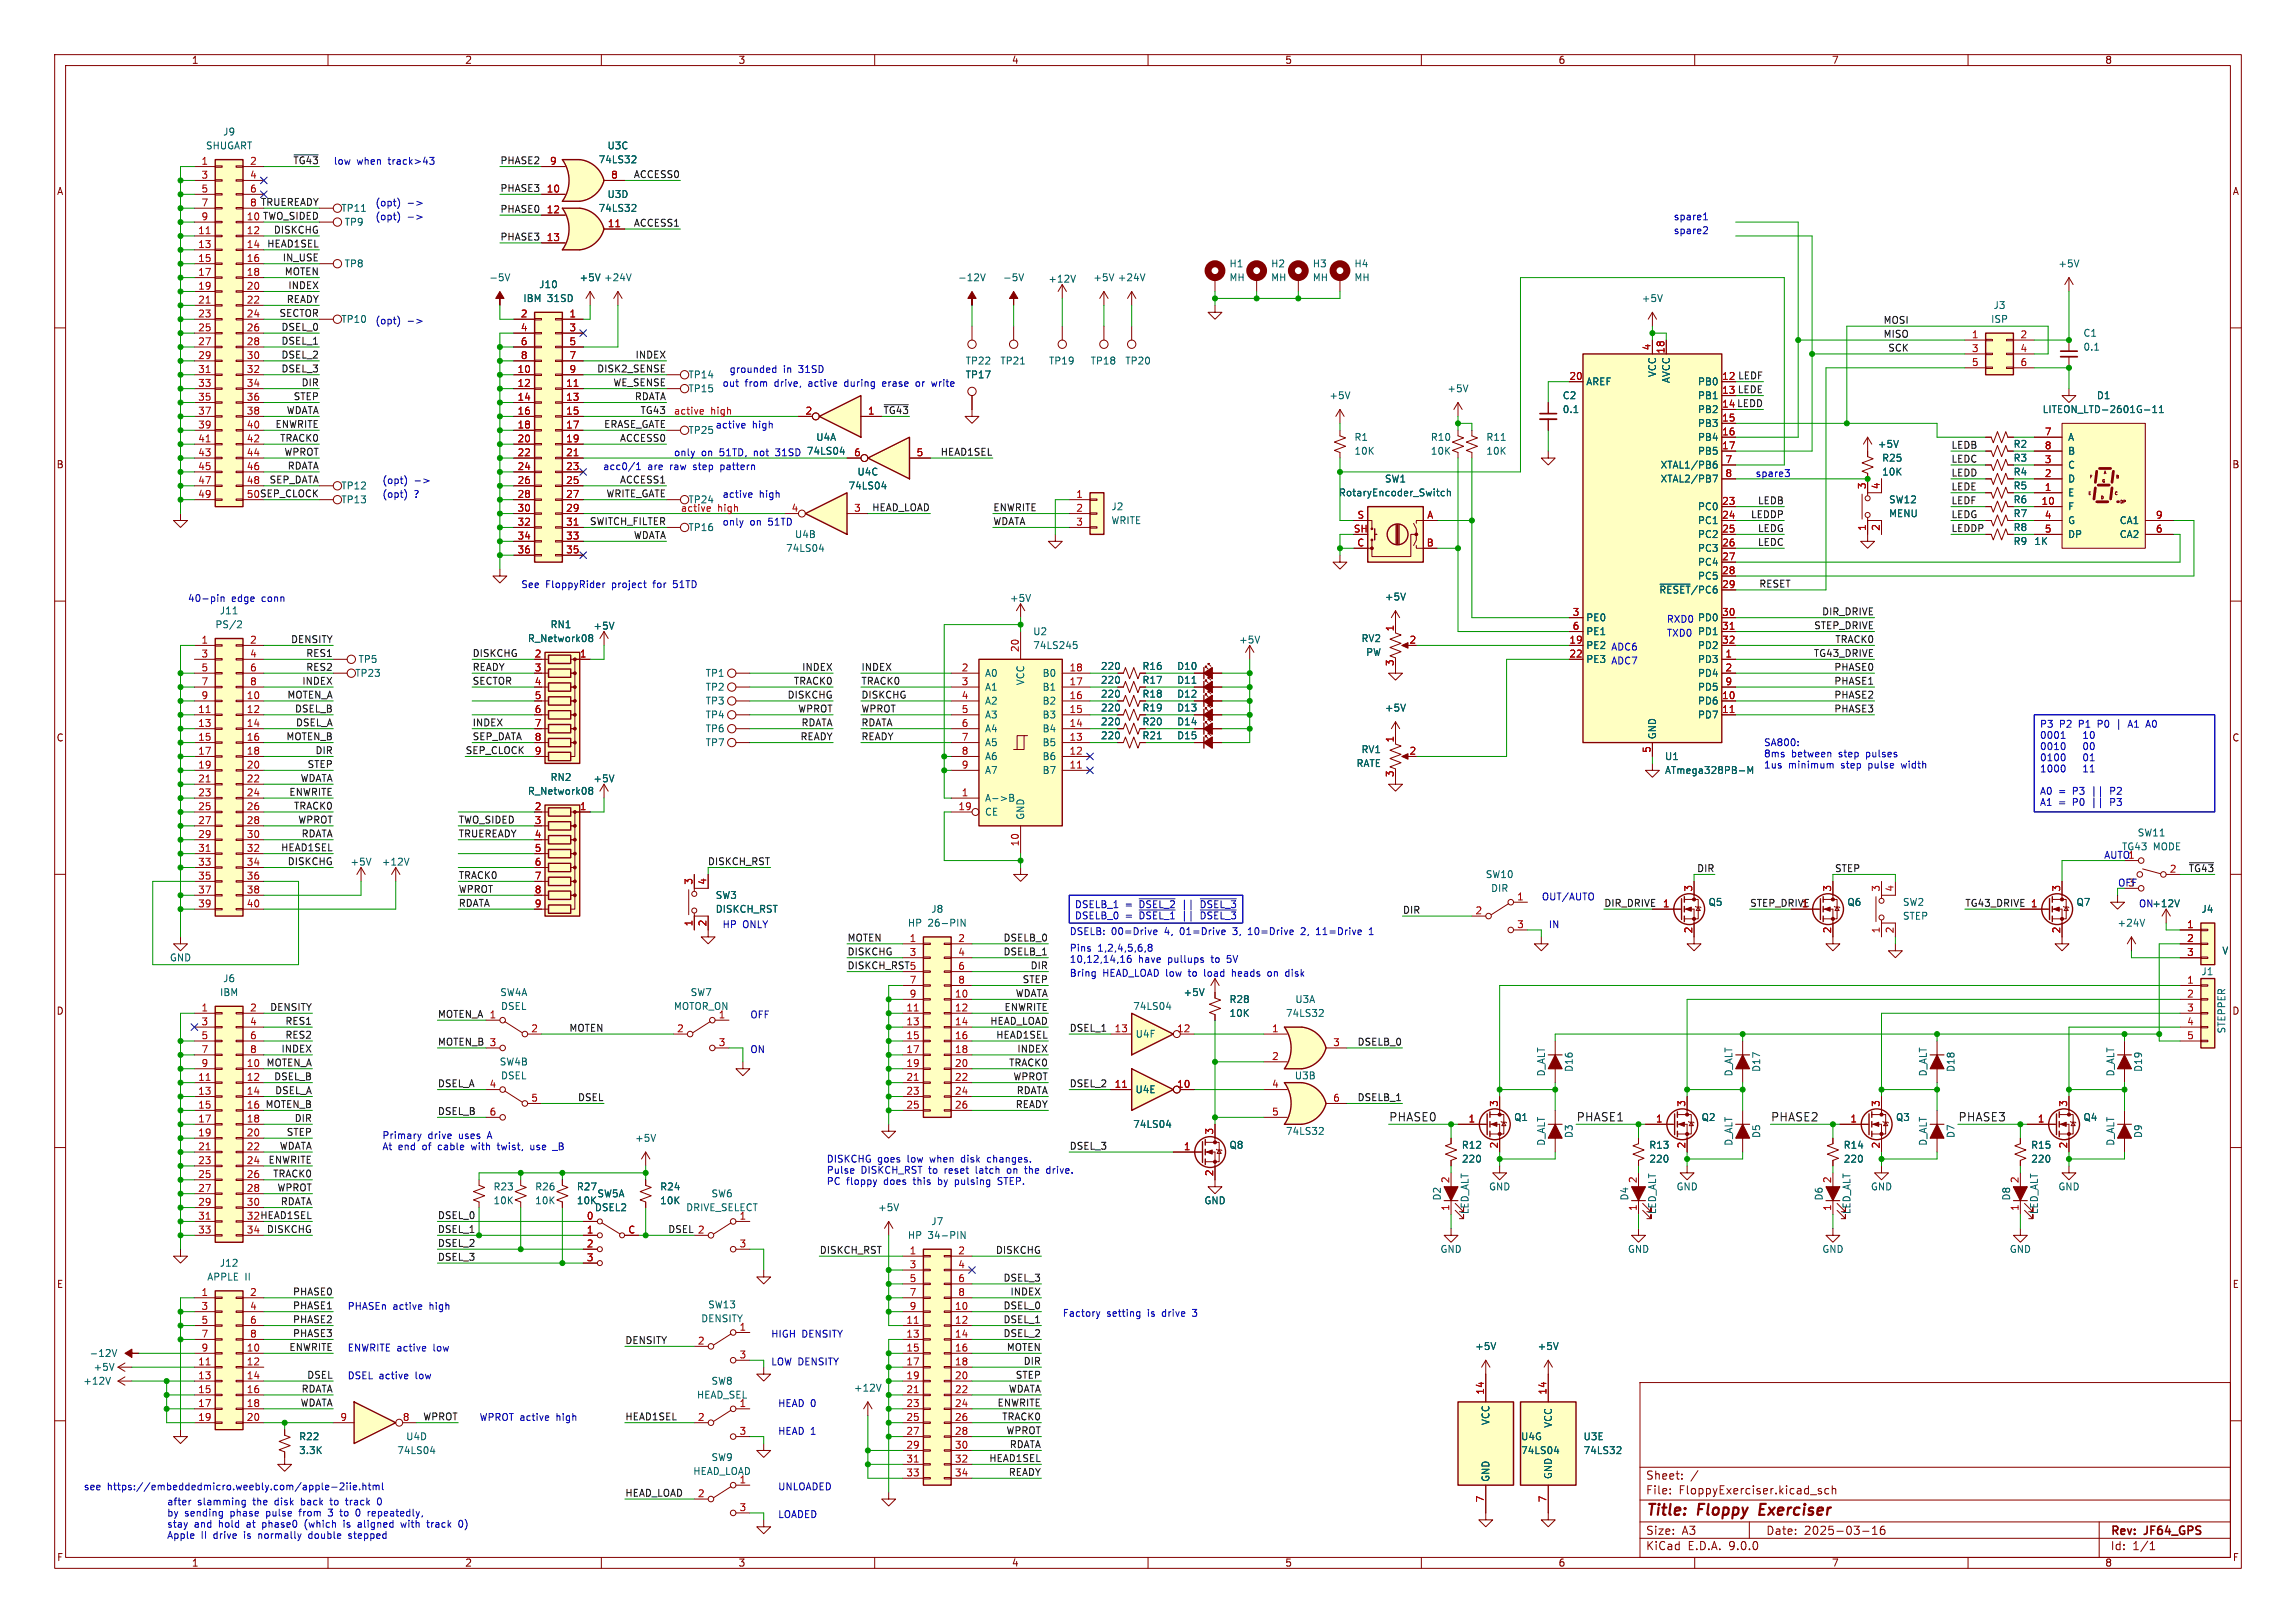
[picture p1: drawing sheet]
<svg xmlns="http://www.w3.org/2000/svg" width="420mm" height="297mm" viewBox="0 0 420 297" stroke-linecap="round" stroke-linejoin="round" font-family="sans-serif">
<defs><g id="words">
<g font-size="2.8" fill="#840000">
<text x="301" y="277.9">Title:</text>
<text x="310.6" y="277.9">Floppy</text>
<text x="322.7" y="277.9">Exerciser</text>
</g>
<g font-size="2.1" fill="#0f0f0f">
<text x="254" y="205.3">PHASE0</text>
<text x="288.3" y="205.3">PHASE1</text>
<text x="323.8" y="205.3">PHASE2</text>
<text x="358.1" y="205.3">PHASE3</text>
</g>
<g font-size="2.1" fill="#840000">
<text x="301" y="273.7">File:</text>
<text x="301" y="271">Sheet:</text>
<text x="307.1" y="273.7">FloppyExerciser.kicad_sch</text>
<text x="301" y="281.1">Size:</text>
<text x="307.6" y="281.1">A3</text>
<text x="323" y="281.1">Date:</text>
<text x="330" y="281.1">2025-03-16</text>
<text x="386" y="281.3">Rev:</text>
<text x="392.4" y="281.3">JF64_GPS</text>
<text x="301" y="283.9">KiCad</text>
<text x="308.7" y="283.9">E.D.A.</text>
<text x="316.3" y="283.9">9.0.0</text>
<text x="386" y="283.9">Id:</text>
<text x="390.1" y="283.9">1/1</text>
</g>
<g font-size="1.8" fill="#840000">
<text x="35" y="11.9">1</text>
<text x="85" y="11.9">2</text>
<text x="135" y="11.9">3</text>
<text x="185" y="11.9">4</text>
<text x="235" y="11.9">5</text>
<text x="285" y="11.9">6</text>
<text x="335" y="11.9">7</text>
<text x="385" y="11.9">8</text>
<text x="10.3" y="35.9">A</text>
<text x="408.3" y="35.9">A</text>
<text x="314.9" y="69.6">12 LEDF</text>
<text x="314.9" y="72.1">13 LEDE</text>
<text x="314.9" y="74.7">14 LEDD</text>
<text x="10.3" y="85.9">B</text>
<text x="408.2" y="85.9">B</text>
<text x="208.9" y="122.8">R16</text>
<text x="208.9" y="125.3">R17</text>
<text x="208.9" y="130.4">R19</text>
<text x="208.9" y="127.9">R18</text>
<text x="10.3" y="135.9">C</text>
<text x="208.9" y="132.9">R20</text>
<text x="208.9" y="135.5">R21</text>
<text x="408.2" y="135.9">C</text>
<text x="10.3" y="185.9">D</text>
<text x="408.2" y="185.9">D</text>
<text x="10.3" y="235.9">E</text>
<text x="408.3" y="235.9">E</text>
<text x="10.3" y="285.9">F</text>
<text x="35" y="286.9">1</text>
<text x="85" y="286.9">2</text>
<text x="135" y="286.9">3</text>
<text x="185" y="286.9">4</text>
<text x="235" y="286.9">5</text>
<text x="285" y="286.9">6</text>
<text x="335" y="286.9">7</text>
<text x="385" y="286.9">8</text>
<text x="408.3" y="285.9">F</text>
</g>
<g font-size="1.8" fill="#006464">
<text x="37.6" y="27.5">SHUGART</text>
<text x="40.7" y="25">J9</text>
<text x="111" y="27.5">U3C</text>
<text x="109.4" y="30.1">74LS32</text>
<text x="62.3" y="39">TP11</text>
<text x="62.9" y="41.5">TP9</text>
<text x="109.4" y="39">74LS32</text>
<text x="111" y="36.4">U3D</text>
<text x="62.9" y="49.1">TP8</text>
<text x="89.4" y="51.7">-5V</text>
<text x="98.5" y="52.9">J10</text>
<text x="105.9" y="51.7">+5V</text>
<text x="110.4" y="51.7">+24V</text>
<text x="175.2" y="51.7">-12V</text>
<text x="183.4" y="51.7">-5V</text>
<text x="191.7" y="51.9">+12V</text>
<text x="199.9" y="51.7">+5V</text>
<text x="204.4" y="51.7">+24V</text>
<text x="224.8" y="51.7">MH</text>
<text x="224.8" y="49.1">H1</text>
<text x="232.4" y="51.7">MH</text>
<text x="232.4" y="49.1">H2</text>
<text x="240" y="51.7">MH</text>
<text x="240" y="49.1">H3</text>
<text x="247.7" y="51.7">MH</text>
<text x="247.7" y="49.1">H4</text>
<text x="376.4" y="49.1">+5V</text>
<text x="62.3" y="59.3">TP10</text>
<text x="95.6" y="55.5">IBM</text>
<text x="100.1" y="55.5">31SD</text>
<text x="300.2" y="55.5">+5V</text>
<text x="364.1" y="59.3">ISP</text>
<text x="364.6" y="56.7">J3</text>
<text x="381" y="61.8">C1</text>
<text x="381" y="64.4">0.1</text>
<text x="125.8" y="72">TP15</text>
<text x="125.8" y="69.4">TP14</text>
<text x="176.5" y="69.4">TP17</text>
<text x="176.5" y="66.9">TP22</text>
<text x="182.9" y="66.9">TP21</text>
<text x="191.8" y="66.9">TP19</text>
<text x="199.4" y="66.9">TP18</text>
<text x="205.7" y="66.9">TP20</text>
<text x="264.7" y="72">+5V</text>
<text x="290.1" y="70.7">AREF</text>
<text x="303.1" y="69.1" transform="rotate(-90 303.1 69.1)">VCC</text>
<text x="305.7" y="70.2" transform="rotate(-90 305.7 70.2)">AVCC</text>
<text x="310.5" y="70.7">PB0</text>
<text x="243.1" y="73.3">+5V</text>
<text x="285.8" y="73.3">C2</text>
<text x="285.8" y="75.8">0.1</text>
<text x="310.5" y="73.3">PB1</text>
<text x="310.5" y="75.8">PB2</text>
<text x="373.6" y="75.8">LITEON_LTD-2601G-11</text>
<text x="383.5" y="73.3">D1</text>
<text x="125.8" y="79.6">TP25</text>
<text x="147.5" y="83.4">74LS04</text>
<text x="149.2" y="80.9">U4A</text>
<text x="247.7" y="80.9">R1</text>
<text x="247.7" y="83.4">10K</text>
<text x="261.6" y="80.9">R10</text>
<text x="261.6" y="83.4">10K</text>
<text x="271.8" y="80.9">R11</text>
<text x="271.8" y="83.4">10K</text>
<text x="310.5" y="78.3">PB3</text>
<text x="310.5" y="80.9">PB4</text>
<text x="310.5" y="83.4">PB5</text>
<text x="343.4" y="82.1">+5V</text>
<text x="368.2" y="82.1">R2</text>
<text x="378.2" y="80.9">A</text>
<text x="378.2" y="83.4">B</text>
<text x="62.3" y="89.8">TP12</text>
<text x="155.1" y="89.8">74LS04</text>
<text x="156.7" y="87.2">U4C</text>
<text x="253.2" y="88.5">SW1</text>
<text x="303.7" y="86">XTAL1/PB6</text>
<text x="303.7" y="88.5">XTAL2/PB7</text>
<text x="344.2" y="84.7">R25</text>
<text x="344.2" y="87.2">10K</text>
<text x="368.2" y="84.7">R3</text>
<text x="368.2" y="87.2">R4</text>
<text x="368.2" y="89.8">R5</text>
<text x="378.2" y="86">C</text>
<text x="378.2" y="88.5">D</text>
<text x="62.3" y="92.3">TP13</text>
<text x="203.2" y="93.6">J2</text>
<text x="244.8" y="91">RotaryEncoder_Switch</text>
<text x="310.5" y="93.6">PC0</text>
<text x="345.4" y="92.3">SW12</text>
<text x="345.4" y="94.8">MENU</text>
<text x="368.2" y="94.8">R7</text>
<text x="368.2" y="92.3">R6</text>
<text x="378.2" y="91">E</text>
<text x="378.2" y="93.6">F</text>
<text x="125.8" y="97.4">TP16</text>
<text x="143.7" y="101.2">74LS04</text>
<text x="145.3" y="98.7">U4B</text>
<text x="203.2" y="96.1">WRITE</text>
<text x="310.5" y="96.1">PC1</text>
<text x="310.5" y="98.7">PC2</text>
<text x="310.5" y="101.2">PC3</text>
<text x="368.2" y="99.9">R9</text>
<text x="368.2" y="97.4">R8</text>
<text x="372" y="99.9">1K</text>
<text x="378.2" y="96.1">G</text>
<text x="378.2" y="98.7">DP</text>
<text x="387.6" y="96.1">CA1</text>
<text x="387.6" y="98.7">CA2</text>
<text x="310.5" y="103.7">PC4</text>
<text x="310.5" y="106.3">PC5</text>
<text x="40.1" y="112.6">J11</text>
<text x="184.7" y="110.3">+5V</text>
<text x="253.2" y="110.1">+5V</text>
<text x="290.1" y="113.9">PE0</text>
<text x="303.4" y="108.8">~{RESET}/PC6</text>
<text x="310.5" y="113.9">PD0</text>
<text x="39.3" y="115.2">PS/2</text>
<text x="96.5" y="117.7">R_Network08</text>
<text x="100.6" y="115.2">RN1</text>
<text x="108.5" y="115.4">+5V</text>
<text x="188.9" y="119">74LS245</text>
<text x="188.9" y="116.4">U2</text>
<text x="226.6" y="118">+5V</text>
<text x="248.9" y="117.7">RV2</text>
<text x="290.1" y="116.4">PE1</text>
<text x="290.1" y="119">PE2</text>
<text x="310.5" y="119">PD2</text>
<text x="310.5" y="116.4">PD1</text>
<text x="64.9" y="124.1">TP23</text>
<text x="65.5" y="121.5">TP5</text>
<text x="129" y="124.1">TP1</text>
<text x="180.1" y="124.1">A0</text>
<text x="187.6" y="125.5" transform="rotate(-90 187.6 125.5)">VCC</text>
<text x="190.6" y="124.1">B0</text>
<text x="201.3" y="122.8">220</text>
<text x="201.3" y="125.3">220</text>
<text x="215.2" y="122.8">D10</text>
<text x="215.2" y="125.3">D11</text>
<text x="249.8" y="120.2">PW</text>
<text x="290.1" y="121.5">PE3</text>
<text x="310.5" y="121.5">PD3</text>
<text x="310.5" y="124.1">PD4</text>
<text x="129" y="126.6">TP2</text>
<text x="129" y="129.1">TP3</text>
<text x="129" y="131.7">TP4</text>
<text x="180.1" y="126.6">A1</text>
<text x="180.1" y="129.1">A2</text>
<text x="180.1" y="131.7">A3</text>
<text x="190.6" y="126.6">B1</text>
<text x="190.6" y="129.1">B2</text>
<text x="190.6" y="131.7">B3</text>
<text x="201.3" y="130.4">220</text>
<text x="201.3" y="127.9">220</text>
<text x="215.2" y="127.9">D12</text>
<text x="215.2" y="130.4">D13</text>
<text x="253.2" y="130.4">+5V</text>
<text x="310.5" y="126.6">PD5</text>
<text x="310.5" y="129.1">PD6</text>
<text x="310.5" y="131.7">PD7</text>
<text x="129" y="134.2">TP6</text>
<text x="129" y="136.8">TP7</text>
<text x="180.1" y="134.2">A4</text>
<text x="180.1" y="136.8">A5</text>
<text x="190.6" y="134.2">B4</text>
<text x="190.6" y="136.8">B5</text>
<text x="201.3" y="132.9">220</text>
<text x="201.3" y="135.5">220</text>
<text x="215.2" y="135.5">D15</text>
<text x="215.2" y="132.9">D14</text>
<text x="303.1" y="135.4" transform="rotate(-90 303.1 135.4)">GND</text>
<text x="100.6" y="143.1">RN2</text>
<text x="108.5" y="143.4">+5V</text>
<text x="180.1" y="139.3">A6</text>
<text x="180.1" y="141.8">A7</text>
<text x="190.6" y="139.3">B6</text>
<text x="190.6" y="141.8">B7</text>
<text x="248" y="140.6">RATE</text>
<text x="248.9" y="138">RV1</text>
<text x="304.5" y="139.3">U1</text>
<text x="304.5" y="141.8">ATmega328PB-M</text>
<text x="96.5" y="145.6">R_Network08</text>
<text x="180.1" y="146.9">A-&gt;B</text>
<text x="180.1" y="149.5">CE</text>
<text x="187.6" y="150.1" transform="rotate(-90 187.6 150.1)">GND</text>
<text x="390.9" y="153.3">SW11</text>
<text x="393.9" y="155.8">MODE</text>
<text x="64" y="158.6">+5V</text>
<text x="69.7" y="158.6">+12V</text>
<text x="271.7" y="160.9">SW10</text>
<text x="130.8" y="167.2">DISKCH_RST</text>
<text x="130.8" y="164.7">SW3</text>
<text x="170.3" y="167.2">J8</text>
<text x="272.6" y="163.4">DIR</text>
<text x="312.4" y="166">Q5</text>
<text x="337.8" y="166">Q6</text>
<text x="348" y="166">SW2</text>
<text x="379.7" y="166">Q7</text>
<text x="393.6" y="166.2">+12V</text>
<text x="402.6" y="167.2">J4</text>
<text x="166" y="169.8">HP</text>
<text x="169.7" y="169.8">26-PIN</text>
<text x="348" y="168.5">STEP</text>
<text x="387.2" y="169.8">+24V</text>
<text x="31" y="176.1">GND</text>
<text x="40.7" y="179.9">J6</text>
<text x="402.6" y="178.7">J1</text>
<text x="406.4" y="174.9">V</text>
<text x="40.1" y="182.5">IBM</text>
<text x="91.4" y="182.5">SW4A</text>
<text x="91.6" y="185">DSEL</text>
<text x="123.2" y="185">MOTOR_ON</text>
<text x="126.2" y="182.5">SW7</text>
<text x="207.2" y="185">74LS04</text>
<text x="216.4" y="182.5">+5V</text>
<text x="224.8" y="183.7">R28</text>
<text x="236.8" y="183.7">U3A</text>
<text x="131.4" y="186.4">1</text>
<text x="207.6" y="190.1">U4F</text>
<text x="224.8" y="186.3">10K</text>
<text x="235.1" y="186.3">74LS32</text>
<text x="407.3" y="189.2" transform="rotate(-90 407.3 189.2)">STEPPER</text>
<text x="91.3" y="195.2">SW4B</text>
<text x="91.6" y="197.7">DSEL</text>
<text x="236.8" y="197.7">U3B</text>
<text x="282.8" y="197.1" transform="rotate(-90 282.8 197.1)">D_ALT</text>
<text x="287.9" y="196.3" transform="rotate(-90 287.9 196.3)">D16</text>
<text x="317.1" y="197.1" transform="rotate(-90 317.1 197.1)">D_ALT</text>
<text x="322.2" y="196.3" transform="rotate(-90 322.2 196.3)">D17</text>
<text x="352.7" y="197.1" transform="rotate(-90 352.7 197.1)">D_ALT</text>
<text x="357.7" y="196.3" transform="rotate(-90 357.7 196.3)">D18</text>
<text x="386.9" y="197.1" transform="rotate(-90 386.9 197.1)">D_ALT</text>
<text x="392" y="196.3" transform="rotate(-90 392 196.3)">D19</text>
<text x="207.6" y="200.3">U4E</text>
<text x="116.1" y="209.1">+5V</text>
<text x="207.2" y="206.6">74LS04</text>
<text x="235.1" y="207.9">74LS32</text>
<text x="276.9" y="205.3">Q1</text>
<text x="282.8" y="209.8" transform="rotate(-90 282.8 209.8)">D_ALT</text>
<text x="287.9" y="208.4" transform="rotate(-90 287.9 208.4)">D3</text>
<text x="311.2" y="205.3">Q2</text>
<text x="317.1" y="209.8" transform="rotate(-90 317.1 209.8)">D_ALT</text>
<text x="322.2" y="208.4" transform="rotate(-90 322.2 208.4)">D5</text>
<text x="346.7" y="205.3">Q3</text>
<text x="352.7" y="209.8" transform="rotate(-90 352.7 209.8)">D_ALT</text>
<text x="357.7" y="208.4" transform="rotate(-90 357.7 208.4)">D7</text>
<text x="381" y="205.3">Q4</text>
<text x="386.9" y="209.8" transform="rotate(-90 386.9 209.8)">D_ALT</text>
<text x="392" y="208.4" transform="rotate(-90 392 208.4)">D9</text>
<text x="224.8" y="210.4">Q8</text>
<text x="267.3" y="210.4">R12</text>
<text x="267.3" y="213">220</text>
<text x="301.6" y="210.4">R13</text>
<text x="301.6" y="213">220</text>
<text x="337.1" y="210.4">R14</text>
<text x="337.2" y="213">220</text>
<text x="371.4" y="210.4">R15</text>
<text x="371.5" y="213">220</text>
<text x="90.2" y="218">R23</text>
<text x="90.2" y="220.6">10K</text>
<text x="97.8" y="218">R26</text>
<text x="97.8" y="220.6">10K</text>
<text x="105.4" y="218">R27</text>
<text x="105.4" y="220.6">10K</text>
<text x="108.7" y="221.8">DSEL2</text>
<text x="109.2" y="219.3">SW5A</text>
<text x="120.7" y="218">R24</text>
<text x="120.7" y="220.6">10K</text>
<text x="125.4" y="221.8">DRIVE_SELECT</text>
<text x="130" y="219.3">SW6</text>
<text x="160.5" y="221.8">+5V</text>
<text x="220.2" y="220.6">GND</text>
<text x="263.8" y="219.8" transform="rotate(-90 263.8 219.8)">D2</text>
<text x="272.3" y="218">GND</text>
<text x="298" y="219.8" transform="rotate(-90 298 219.8)">D4</text>
<text x="306.6" y="218">GND</text>
<text x="333.6" y="219.8" transform="rotate(-90 333.6 219.8)">D6</text>
<text x="342.1" y="218">GND</text>
<text x="367.9" y="219.8" transform="rotate(-90 367.9 219.8)">D8</text>
<text x="376.4" y="218">GND</text>
<text x="135.2" y="223.3">1</text>
<text x="166" y="226.9">HP</text>
<text x="169.7" y="226.9">34-PIN</text>
<text x="170.3" y="224.4">J7</text>
<text x="268.8" y="222.3" transform="rotate(-90 268.8 222.3)">LED_ALT</text>
<text x="303.1" y="222.3" transform="rotate(-90 303.1 222.3)">LED_ALT</text>
<text x="338.7" y="222.3" transform="rotate(-90 338.7 222.3)">LED_ALT</text>
<text x="373" y="222.3" transform="rotate(-90 373 222.3)">LED_ALT</text>
<text x="40.1" y="232">J12</text>
<text x="263.4" y="229.5">GND</text>
<text x="297.7" y="229.5">GND</text>
<text x="333.2" y="229.5">GND</text>
<text x="367.5" y="229.5">GND</text>
<text x="37.8" y="234.5">APPLE</text>
<text x="44.8" y="234.5">II</text>
<text x="129.4" y="239.6">SW13</text>
<text x="128.2" y="242.2">DENSITY</text>
<text x="16.3" y="248.5">-12V</text>
<text x="17" y="251.1">+5V</text>
<text x="269.7" y="247.2">+5V</text>
<text x="281.2" y="247.2">+5V</text>
<text x="15.1" y="253.6">+12V</text>
<text x="127.4" y="256.1">HEAD_SEL</text>
<text x="130" y="253.6">SW8</text>
<text x="135.2" y="257.6">1</text>
<text x="156.1" y="254.9">+12V</text>
<text x="54.6" y="263.8">R22</text>
<text x="74.2" y="263.8">U4D</text>
<text x="272.6" y="260.9" transform="rotate(-90 272.6 260.9)">VCC</text>
<text x="278.1" y="263.8">U4G</text>
<text x="284.1" y="261.4" transform="rotate(-90 284.1 261.4)">VCC</text>
<text x="289.6" y="263.8">U3E</text>
<text x="54.6" y="266.3">3.3K</text>
<text x="72.6" y="266.3">74LS04</text>
<text x="130" y="267.6">SW9</text>
<text x="278.1" y="266.3">74LS04</text>
<text x="289.6" y="266.3">74LS32</text>
<text x="126.7" y="270.1">HEAD_LOAD</text>
<text x="272.6" y="271.3" transform="rotate(-90 272.6 271.3)">GND</text>
<text x="284.1" y="270.8" transform="rotate(-90 284.1 270.8)">GND</text>
</g>
<g font-size="1.8" fill="#a90000">
<text x="36.8" y="30.2">1</text>
<text x="36.8" y="32.8">3</text>
<text x="36.8" y="35.3">5</text>
<text x="45.6" y="30.2">2</text>
<text x="45.6" y="32.8">4</text>
<text x="45.6" y="35.3">6</text>
<text x="99.9" y="35.3">10</text>
<text x="100.5" y="30.2">9</text>
<text x="111.7" y="32.8">8</text>
<text x="36.8" y="37.8">7</text>
<text x="36.8" y="40.4">9</text>
<text x="99.9" y="39.1">12</text>
<text x="111.1" y="41.7">11</text>
<text x="36.2" y="42.9">11</text>
<text x="36.2" y="45.5">13</text>
<text x="45" y="42.9">12</text>
<text x="45" y="45.5">14</text>
<text x="99.9" y="44.2">13</text>
<text x="36.2" y="48">15</text>
<text x="36.2" y="50.5">17</text>
<text x="36.2" y="53.1">19</text>
<text x="45" y="48">16</text>
<text x="45" y="50.5">18</text>
<text x="45" y="53.1">20</text>
<text x="36.2" y="55.6">21</text>
<text x="36.2" y="58.2">23</text>
<text x="45" y="55.6">22</text>
<text x="45" y="58.2">24</text>
<text x="95.2" y="58.2">2</text>
<text x="104.1" y="58.2">1</text>
<text x="36.2" y="60.7">25</text>
<text x="36.2" y="63.2">27</text>
<text x="36.2" y="65.8">29</text>
<text x="45" y="60.7">26</text>
<text x="45" y="63.2">28</text>
<text x="45" y="65.8">30</text>
<text x="95.2" y="60.7">4</text>
<text x="95.2" y="63.2">6</text>
<text x="95.2" y="65.8">8</text>
<text x="104.1" y="60.7">3</text>
<text x="104.1" y="63.2">5</text>
<text x="104.1" y="65.8">7</text>
<text x="302" y="64.2" transform="rotate(-90 302 64.2)">4</text>
<text x="304.5" y="64.8" transform="rotate(-90 304.5 64.8)">18</text>
<text x="360.6" y="62">1</text>
<text x="360.6" y="64.5">3</text>
<text x="369.5" y="62">2</text>
<text x="369.5" y="64.5">4</text>
<text x="36.2" y="68.3">31</text>
<text x="36.2" y="70.9">33</text>
<text x="45" y="68.3">32</text>
<text x="45" y="70.9">34</text>
<text x="94.6" y="68.3">10</text>
<text x="94.6" y="70.9">12</text>
<text x="103.5" y="70.9">11</text>
<text x="104.1" y="68.3">9</text>
<text x="287" y="69.6">20</text>
<text x="314.9" y="69.6">12</text>
<text x="360.6" y="67.1">5</text>
<text x="369.5" y="67.1">6</text>
<text x="36.2" y="73.4">35</text>
<text x="36.2" y="75.9">37</text>
<text x="45" y="73.4">36</text>
<text x="45" y="75.9">38</text>
<text x="94.6" y="73.4">14</text>
<text x="94.6" y="75.9">16</text>
<text x="103.5" y="73.4">13</text>
<text x="103.5" y="75.9">15</text>
<text x="147.2" y="75.9">2</text>
<text x="158.7" y="75.9">1</text>
<text x="314.9" y="77.2">15</text>
<text x="314.9" y="72.1">13</text>
<text x="314.9" y="74.7">14</text>
<text x="36.2" y="78.5">39</text>
<text x="36.2" y="81">41</text>
<text x="36.2" y="83.6">43</text>
<text x="45" y="78.5">40</text>
<text x="45" y="81">42</text>
<text x="45" y="83.6">44</text>
<text x="94.6" y="78.5">18</text>
<text x="94.6" y="81">20</text>
<text x="94.6" y="83.6">22</text>
<text x="103.5" y="78.5">17</text>
<text x="103.5" y="81">19</text>
<text x="103.5" y="83.6">21</text>
<text x="156.1" y="83.6">6</text>
<text x="167.6" y="83.6">5</text>
<text x="314.9" y="79.8">16</text>
<text x="314.9" y="82.3">17</text>
<text x="373.9" y="79.8">7</text>
<text x="373.9" y="82.3">8</text>
<text x="36.2" y="86.1">45</text>
<text x="36.2" y="88.6">47</text>
<text x="45" y="86.1">46</text>
<text x="45" y="88.6">48</text>
<text x="94.6" y="86.1">24</text>
<text x="94.6" y="88.6">26</text>
<text x="103.5" y="86.1">23</text>
<text x="103.5" y="88.6">25</text>
<text x="315.5" y="84.8">7</text>
<text x="315.5" y="87.4">8</text>
<text x="341.4" y="89.6" transform="rotate(-90 341.4 89.6)">3</text>
<text x="343.9" y="89.6" transform="rotate(-90 343.9 89.6)">4</text>
<text x="373.9" y="84.8">3</text>
<text x="373.9" y="87.4">2</text>
<text x="373.9" y="89.9">1</text>
<text x="36.2" y="91.2">49</text>
<text x="94.6" y="91.2">28</text>
<text x="94.6" y="93.7">30</text>
<text x="103.5" y="91.2">27</text>
<text x="103.5" y="93.7">29</text>
<text x="144.7" y="93.7">4</text>
<text x="156.1" y="93.7">3</text>
<text x="196.8" y="91.2">1</text>
<text x="196.8" y="93.7">2</text>
<text x="248.2" y="95">S</text>
<text x="261" y="95">A</text>
<text x="314.9" y="92.5">23</text>
<text x="314.9" y="95">24</text>
<text x="373.3" y="92.5">10</text>
<text x="373.9" y="95">4</text>
<text x="394.3" y="95">9</text>
<text x="94.6" y="96.3">32</text>
<text x="94.6" y="98.8">34</text>
<text x="94.6" y="101.3">36</text>
<text x="103.5" y="96.3">31</text>
<text x="103.5" y="98.8">33</text>
<text x="103.5" y="101.3">35</text>
<text x="196.8" y="96.3">3</text>
<text x="247.5" y="97.5">SH</text>
<text x="248.2" y="100.1">C</text>
<text x="260.9" y="100.1">B</text>
<text x="314.9" y="97.5">25</text>
<text x="314.9" y="100.1">26</text>
<text x="341.4" y="97.2" transform="rotate(-90 341.4 97.2)">1</text>
<text x="343.9" y="97.2" transform="rotate(-90 343.9 97.2)">2</text>
<text x="373.9" y="97.5">5</text>
<text x="394.3" y="97.5">6</text>
<text x="314.9" y="102.6">27</text>
<text x="314.9" y="105.2">28</text>
<text x="314.9" y="107.7">29</text>
<text x="287.6" y="112.8">3</text>
<text x="314.9" y="112.8">30</text>
<text x="36.8" y="117.9">1</text>
<text x="45.6" y="117.9">2</text>
<text x="186.4" y="119.4" transform="rotate(-90 186.4 119.4)">20</text>
<text x="255" y="115.6" transform="rotate(-90 255 115.6)">1</text>
<text x="257.7" y="117.9">2</text>
<text x="287" y="117.9">19</text>
<text x="287.6" y="115.3">6</text>
<text x="314.9" y="115.3">31</text>
<text x="314.9" y="117.9">32</text>
<text x="36.8" y="120.4">3</text>
<text x="36.8" y="122.9">5</text>
<text x="36.8" y="125.5">7</text>
<text x="45.6" y="120.4">4</text>
<text x="45.6" y="122.9">6</text>
<text x="45.6" y="125.5">8</text>
<text x="97.7" y="120.4">2</text>
<text x="97.7" y="122.9">3</text>
<text x="97.7" y="125.5">4</text>
<text x="106" y="120.4">1</text>
<text x="175.8" y="122.9">2</text>
<text x="175.8" y="125.5">3</text>
<text x="195.5" y="122.9">18</text>
<text x="195.5" y="125.5">17</text>
<text x="255" y="122" transform="rotate(-90 255 122)">3</text>
<text x="287" y="120.4">22</text>
<text x="315.5" y="120.4">1</text>
<text x="315.5" y="122.9">2</text>
<text x="315.5" y="125.5">9</text>
<text x="36.2" y="130.6">11</text>
<text x="36.8" y="128">9</text>
<text x="45" y="128">10</text>
<text x="45" y="130.6">12</text>
<text x="97.7" y="128">5</text>
<text x="97.7" y="130.6">6</text>
<text x="175.8" y="128">4</text>
<text x="175.8" y="130.6">5</text>
<text x="195.5" y="128">16</text>
<text x="195.5" y="130.6">15</text>
<text x="314.9" y="128">10</text>
<text x="314.9" y="130.6">11</text>
<text x="36.2" y="133.1">13</text>
<text x="36.2" y="135.6">15</text>
<text x="45" y="133.1">14</text>
<text x="45" y="135.6">16</text>
<text x="97.7" y="133.1">7</text>
<text x="97.7" y="135.6">8</text>
<text x="175.8" y="133.1">6</text>
<text x="175.8" y="135.6">7</text>
<text x="195.5" y="133.1">14</text>
<text x="195.5" y="135.6">13</text>
<text x="255" y="136" transform="rotate(-90 255 136)">1</text>
<text x="302" y="137.9" transform="rotate(-90 302 137.9)">5</text>
<text x="36.2" y="138.2">17</text>
<text x="36.2" y="140.7">19</text>
<text x="36.2" y="143.3">21</text>
<text x="45" y="138.2">18</text>
<text x="45" y="140.7">20</text>
<text x="45" y="143.3">22</text>
<text x="97.7" y="138.2">9</text>
<text x="175.8" y="138.2">8</text>
<text x="175.8" y="140.7">9</text>
<text x="195.5" y="138.2">12</text>
<text x="195.5" y="140.7">11</text>
<text x="255" y="142.3" transform="rotate(-90 255 142.3)">3</text>
<text x="257.7" y="138.2">2</text>
<text x="36.2" y="145.8">23</text>
<text x="36.2" y="148.3">25</text>
<text x="45" y="145.8">24</text>
<text x="45" y="148.3">26</text>
<text x="97.7" y="148.3">2</text>
<text x="106" y="148.3">1</text>
<text x="175.2" y="148.3">19</text>
<text x="175.8" y="145.8">1</text>
<text x="36.2" y="150.9">27</text>
<text x="36.2" y="153.4">29</text>
<text x="36.2" y="156">31</text>
<text x="45" y="150.9">28</text>
<text x="45" y="153.4">30</text>
<text x="45" y="156">32</text>
<text x="97.7" y="150.9">3</text>
<text x="97.7" y="153.4">4</text>
<text x="97.7" y="156">5</text>
<text x="186.4" y="155" transform="rotate(-90 186.4 155)">10</text>
<text x="36.2" y="158.5">33</text>
<text x="36.2" y="161">35</text>
<text x="45" y="158.5">34</text>
<text x="45" y="161">36</text>
<text x="97.7" y="158.5">6</text>
<text x="97.7" y="161">7</text>
<text x="126.7" y="162" transform="rotate(-90 126.7 162)">3</text>
<text x="129.3" y="162" transform="rotate(-90 129.3 162)">4</text>
<text x="396.8" y="159.8">2</text>
<text x="36.2" y="163.6">37</text>
<text x="36.2" y="166.1">39</text>
<text x="45" y="163.6">38</text>
<text x="45" y="166.1">40</text>
<text x="97.7" y="163.6">8</text>
<text x="97.7" y="166.1">9</text>
<text x="269.8" y="167.4">2</text>
<text x="277.4" y="164.8">1</text>
<text x="304.1" y="166.1">1</text>
<text x="309.6" y="163.3" transform="rotate(-90 309.6 163.3)">3</text>
<text x="329.5" y="166.1">1</text>
<text x="335" y="163.3" transform="rotate(-90 335 163.3)">3</text>
<text x="343.9" y="163.3" transform="rotate(-90 343.9 163.3)">3</text>
<text x="346.5" y="163.3" transform="rotate(-90 346.5 163.3)">4</text>
<text x="371.4" y="166.1">1</text>
<text x="376.9" y="163.3" transform="rotate(-90 376.9 163.3)">3</text>
<text x="126.7" y="169.6" transform="rotate(-90 126.7 169.6)">1</text>
<text x="129.3" y="169.6" transform="rotate(-90 129.3 169.6)">2</text>
<text x="166.3" y="172.5">1</text>
<text x="175.2" y="172.5">2</text>
<text x="277.4" y="169.9">3</text>
<text x="309.6" y="170.9" transform="rotate(-90 309.6 170.9)">2</text>
<text x="335" y="170.9" transform="rotate(-90 335 170.9)">2</text>
<text x="343.9" y="170.9" transform="rotate(-90 343.9 170.9)">1</text>
<text x="346.5" y="170.9" transform="rotate(-90 346.5 170.9)">2</text>
<text x="376.9" y="170.9" transform="rotate(-90 376.9 170.9)">2</text>
<text x="400" y="169.9">1</text>
<text x="400" y="172.5">2</text>
<text x="166.3" y="175">3</text>
<text x="175.2" y="175">4</text>
<text x="175.2" y="177.5">6</text>
<text x="400" y="175">3</text>
<text x="36.8" y="185.2">1</text>
<text x="45.6" y="185.2">2</text>
<text x="165.7" y="185.2">11</text>
<text x="166.3" y="180.1">7</text>
<text x="166.3" y="182.6">9</text>
<text x="174.6" y="182.6">10</text>
<text x="174.6" y="185.2">12</text>
<text x="175.2" y="180.1">8</text>
<text x="400" y="180.1">1</text>
<text x="400" y="182.6">2</text>
<text x="400" y="185.2">3</text>
<text x="36.8" y="187.7">3</text>
<text x="36.8" y="190.2">5</text>
<text x="45.6" y="187.7">4</text>
<text x="45.6" y="190.2">6</text>
<text x="97.1" y="189">2</text>
<text x="123.8" y="189">2</text>
<text x="131.4" y="191.5">3</text>
<text x="165.7" y="187.7">13</text>
<text x="165.7" y="190.2">15</text>
<text x="174.6" y="187.7">14</text>
<text x="174.6" y="190.2">16</text>
<text x="203.8" y="189">13</text>
<text x="215.2" y="189">12</text>
<text x="232.6" y="189">1</text>
<text x="243.8" y="191.5">3</text>
<text x="400" y="187.7">4</text>
<text x="400" y="190.2">5</text>
<text x="36.2" y="197.9">11</text>
<text x="36.8" y="192.8">7</text>
<text x="36.8" y="195.3">9</text>
<text x="45" y="195.3">10</text>
<text x="45" y="197.9">12</text>
<text x="45.6" y="192.8">8</text>
<text x="165.7" y="192.8">17</text>
<text x="165.7" y="195.3">19</text>
<text x="165.7" y="197.9">21</text>
<text x="174.6" y="192.8">18</text>
<text x="174.6" y="195.3">20</text>
<text x="174.6" y="197.9">22</text>
<text x="232.6" y="194.1">2</text>
<text x="36.2" y="200.4">13</text>
<text x="36.2" y="202.9">15</text>
<text x="45" y="200.4">14</text>
<text x="45" y="202.9">16</text>
<text x="89.5" y="199.1">4</text>
<text x="97.1" y="201.7">5</text>
<text x="165.7" y="200.4">23</text>
<text x="165.7" y="202.9">25</text>
<text x="174.6" y="200.4">24</text>
<text x="174.6" y="202.9">26</text>
<text x="203.8" y="199.1">11</text>
<text x="215.2" y="199.1">10</text>
<text x="232.6" y="199.1">4</text>
<text x="243.8" y="201.7">6</text>
<text x="274.1" y="202.6" transform="rotate(-90 274.1 202.6)">3</text>
<text x="308.4" y="202.6" transform="rotate(-90 308.4 202.6)">3</text>
<text x="343.9" y="202.6" transform="rotate(-90 343.9 202.6)">3</text>
<text x="378.2" y="202.6" transform="rotate(-90 378.2 202.6)">3</text>
<text x="36.2" y="205.5">17</text>
<text x="36.2" y="208">19</text>
<text x="45" y="205.5">18</text>
<text x="45" y="208">20</text>
<text x="89.5" y="204.2">6</text>
<text x="222" y="207.7" transform="rotate(-90 222 207.7)">3</text>
<text x="232.6" y="204.2">5</text>
<text x="268.5" y="205.5">1</text>
<text x="302.8" y="205.5">1</text>
<text x="338.4" y="205.5">1</text>
<text x="372.7" y="205.5">1</text>
<text x="36.2" y="210.6">21</text>
<text x="36.2" y="213.1">23</text>
<text x="36.2" y="215.6">25</text>
<text x="45" y="210.6">22</text>
<text x="45" y="213.1">24</text>
<text x="45" y="215.6">26</text>
<text x="216.5" y="210.6">1</text>
<text x="222" y="215.3" transform="rotate(-90 222 215.3)">2</text>
<text x="274.1" y="210.3" transform="rotate(-90 274.1 210.3)">2</text>
<text x="308.4" y="210.3" transform="rotate(-90 308.4 210.3)">2</text>
<text x="343.9" y="210.3" transform="rotate(-90 343.9 210.3)">2</text>
<text x="378.2" y="210.3" transform="rotate(-90 378.2 210.3)">2</text>
<text x="36.2" y="218.2">27</text>
<text x="36.2" y="220.7">29</text>
<text x="45" y="218.2">28</text>
<text x="45" y="220.7">30</text>
<text x="265.2" y="221.7" transform="rotate(-90 265.2 221.7)">1</text>
<text x="265.2" y="216.6" transform="rotate(-90 265.2 216.6)">2</text>
<text x="299.5" y="221.7" transform="rotate(-90 299.5 221.7)">1</text>
<text x="299.5" y="216.6" transform="rotate(-90 299.5 216.6)">2</text>
<text x="335" y="221.7" transform="rotate(-90 335 221.7)">1</text>
<text x="335" y="216.6" transform="rotate(-90 335 216.6)">2</text>
<text x="369.3" y="221.7" transform="rotate(-90 369.3 221.7)">1</text>
<text x="369.3" y="216.6" transform="rotate(-90 369.3 216.6)">2</text>
<text x="36.2" y="223.3">31</text>
<text x="36.2" y="225.8">33</text>
<text x="45" y="225.8">34</text>
<text x="107.2" y="223.3">0</text>
<text x="107.2" y="225.8">1</text>
<text x="114.8" y="225.8">C</text>
<text x="107.2" y="228.3">2</text>
<text x="107.2" y="230.9">3</text>
<text x="135.2" y="228.3">3</text>
<text x="166.3" y="229.6">1</text>
<text x="166.3" y="232.2">3</text>
<text x="175.2" y="229.6">2</text>
<text x="175.2" y="232.2">4</text>
<text x="36.8" y="237.2">1</text>
<text x="36.8" y="239.8">3</text>
<text x="45.6" y="237.2">2</text>
<text x="45.6" y="239.8">4</text>
<text x="166.3" y="234.7">5</text>
<text x="166.3" y="237.2">7</text>
<text x="166.3" y="239.8">9</text>
<text x="174.6" y="239.8">10</text>
<text x="175.2" y="234.7">6</text>
<text x="175.2" y="237.2">8</text>
<text x="36.8" y="242.3">5</text>
<text x="36.8" y="244.9">7</text>
<text x="45.6" y="242.3">6</text>
<text x="45.6" y="244.9">8</text>
<text x="135.2" y="243.6">1</text>
<text x="165.7" y="242.3">11</text>
<text x="165.7" y="244.9">13</text>
<text x="174.6" y="242.3">12</text>
<text x="174.6" y="244.9">14</text>
<text x="36.2" y="249.9">11</text>
<text x="36.8" y="247.4">9</text>
<text x="45" y="247.4">10</text>
<text x="45" y="249.9">12</text>
<text x="127.6" y="246.1">2</text>
<text x="135.2" y="248.7">3</text>
<text x="165.7" y="247.4">15</text>
<text x="165.7" y="249.9">17</text>
<text x="174.6" y="247.4">16</text>
<text x="174.6" y="249.9">18</text>
<text x="36.2" y="252.5">13</text>
<text x="36.2" y="255">15</text>
<text x="36.2" y="257.6">17</text>
<text x="45" y="252.5">14</text>
<text x="45" y="255">16</text>
<text x="45" y="257.6">18</text>
<text x="165.7" y="252.5">19</text>
<text x="165.7" y="255">21</text>
<text x="165.7" y="257.6">23</text>
<text x="174.6" y="252.5">20</text>
<text x="174.6" y="255">22</text>
<text x="174.6" y="257.6">24</text>
<text x="271.5" y="255.3" transform="rotate(-90 271.5 255.3)">14</text>
<text x="283" y="255.3" transform="rotate(-90 283 255.3)">14</text>
<text x="36.2" y="260.1">19</text>
<text x="45" y="260.1">20</text>
<text x="62.2" y="260.1">9</text>
<text x="73.6" y="260.1">8</text>
<text x="127.6" y="260.1">2</text>
<text x="135.2" y="262.6">3</text>
<text x="165.7" y="260.1">25</text>
<text x="165.7" y="262.6">27</text>
<text x="174.6" y="260.1">26</text>
<text x="174.6" y="262.6">28</text>
<text x="165.7" y="265.2">29</text>
<text x="165.7" y="267.7">31</text>
<text x="174.6" y="265.2">30</text>
<text x="174.6" y="267.7">32</text>
<text x="127.6" y="274.1">2</text>
<text x="135.2" y="271.5">1</text>
<text x="165.7" y="270.3">33</text>
<text x="174.6" y="270.3">34</text>
<text x="271.5" y="275" transform="rotate(-90 271.5 275)">7</text>
<text x="283" y="275" transform="rotate(-90 283 275)">7</text>
<text x="135.2" y="276.6">3</text>
</g>
<g font-size="1.8" fill="#0000c2">
<text x="53.6" y="30.1">~{TG43} low</text>
<text x="65.3" y="30.2">when</text>
<text x="71.2" y="30.2">track&gt;43</text>
<text x="68.6" y="37.9">(opt)</text>
<text x="68.6" y="40.4">(opt)</text>
<text x="306.1" y="40.4">spare1</text>
<text x="306.1" y="42.9">spare2</text>
<text x="68.6" y="59.4">(opt)</text>
<text x="132.1" y="70.9">out</text>
<text x="133.3" y="68.3">grounded</text>
<text x="136.3" y="70.9">from</text>
<text x="141.8" y="70.9">drive,</text>
<text x="143.3" y="68.3">in</text>
<text x="146.2" y="68.3">31SD</text>
<text x="148.2" y="70.9">active</text>
<text x="155" y="70.9">during</text>
<text x="162.1" y="70.9">erase</text>
<text x="168.4" y="70.9">or</text>
<text x="171.5" y="70.9">write</text>
<text x="123.2" y="83.6">only</text>
<text x="128.3" y="83.6">on</text>
<text x="131.8" y="83.6">51TD,</text>
<text x="138.2" y="83.6">not</text>
<text x="142.4" y="83.6">31SD 74LS04</text>
<text x="69.8" y="88.7">(opt)</text>
<text x="110.2" y="86.1">acc0/1</text>
<text x="118.5" y="86.1">are</text>
<text x="122.7" y="86.1">raw</text>
<text x="127.1" y="86.1">step</text>
<text x="132.3" y="86.1">pattern</text>
<text x="321" y="87.4">spare3</text>
<text x="69.8" y="91.2">(opt)</text>
<text x="75.7" y="91.2">?</text>
<text x="132.1" y="91.2">active</text>
<text x="138.9" y="91.2">high</text>
<text x="132.1" y="96.3">only</text>
<text x="137.2" y="96.3">on</text>
<text x="140.7" y="96.3">51TD</text>
<text x="95.2" y="107.7">See</text>
<text x="99.8" y="107.7">FloppyRider</text>
<text x="112" y="107.7">project</text>
<text x="119.8" y="107.7">for</text>
<text x="123.6" y="107.7">51TD</text>
<text x="34.3" y="110.2">40-pin</text>
<text x="42.4" y="110.2">edge</text>
<text x="48" y="110.2">conn</text>
<text x="290.1" y="119">PE2 ADC6</text>
<text x="304.8" y="114.1">RXD0 PD0</text>
<text x="304.8" y="116.6">TXD0 PD1</text>
<text x="290.1" y="121.5">PE3 ADC7</text>
<text x="322.6" y="136.6">SA800:</text>
<text x="373.1" y="133.5">P3</text>
<text x="373.1" y="135.5">0001</text>
<text x="373.1" y="137.6">0010</text>
<text x="376.7" y="133.5">P2</text>
<text x="380.4" y="133.5">P1</text>
<text x="381.4" y="135.5">10</text>
<text x="381.4" y="137.6">00</text>
<text x="384" y="133.5">P0</text>
<text x="387.7" y="133.5">|</text>
<text x="390" y="133.5">A1</text>
<text x="393.5" y="133.5">A0</text>
<text x="322.6" y="138.7">8ms</text>
<text x="322.6" y="140.7">1us</text>
<text x="327.1" y="140.7">minimum</text>
<text x="327.7" y="138.7">between</text>
<text x="336.5" y="138.7">step</text>
<text x="336.9" y="140.7">step</text>
<text x="341.6" y="138.7">pulses</text>
<text x="342.1" y="140.7">pulse</text>
<text x="348.3" y="140.7">width</text>
<text x="373.1" y="139.6">0100</text>
<text x="373.1" y="141.7">1000</text>
<text x="381.4" y="139.6">01</text>
<text x="381.4" y="141.7">11</text>
<text x="373.1" y="145.8">A0</text>
<text x="373.1" y="147.8">A1</text>
<text x="376.5" y="145.8">=</text>
<text x="376.5" y="147.8">=</text>
<text x="379.3" y="145.8">P3</text>
<text x="379.3" y="147.8">P0</text>
<text x="382.9" y="145.8">||</text>
<text x="382.9" y="147.8">||</text>
<text x="386.5" y="145.8">P2</text>
<text x="386.5" y="147.8">P3</text>
<text x="388.1" y="155.8">TG43</text>
<text x="384.8" y="157.2">AUTO1</text>
<text x="196.5" y="166.5">DSELB_1</text>
<text x="205.8" y="166.5">=</text>
<text x="208.6" y="166.5">~{DSEL_2}</text>
<text x="216.6" y="166.5">||</text>
<text x="220.1" y="166.5">~{DSEL_3}</text>
<text x="281.9" y="164.9">OUT/AUTO</text>
<text x="387.3" y="162.3">OFF</text>
<text x="389.2" y="162.3">3</text>
<text x="391.2" y="166.1">ON+12V</text>
<text x="132.1" y="169.9">HP</text>
<text x="135.9" y="169.9">ONLY</text>
<text x="195.6" y="171.2">DSELB:</text>
<text x="196.5" y="168.6">DSELB_0</text>
<text x="203.3" y="171.2">00=Drive</text>
<text x="205.8" y="168.6">=</text>
<text x="208.6" y="168.6">~{DSEL_1}</text>
<text x="213.2" y="171.2">4,</text>
<text x="216.1" y="171.2">01=Drive</text>
<text x="216.6" y="168.6">||</text>
<text x="220.1" y="168.6">~{DSEL_3}</text>
<text x="226" y="171.2">3,</text>
<text x="229" y="171.2">10=Drive</text>
<text x="238.9" y="171.2">2,</text>
<text x="241.9" y="171.2">11=Drive</text>
<text x="283.2" y="169.9">IN</text>
<text x="195.6" y="178.8">Bring</text>
<text x="195.6" y="174.2">Pins</text>
<text x="195.6" y="176.3">10,12,14,16</text>
<text x="200.8" y="174.2">1,2,4,5,6,8</text>
<text x="201.7" y="178.8">HEAD_LOAD low</text>
<text x="208.2" y="176.3">have</text>
<text x="213.8" y="176.3">pullups</text>
<text x="217.7" y="178.8">to</text>
<text x="220.8" y="178.8">load</text>
<text x="221.9" y="176.3">to</text>
<text x="224.9" y="176.3">5V</text>
<text x="226" y="178.8">heads</text>
<text x="232.8" y="178.8">on</text>
<text x="236.3" y="178.8">disk</text>
<text x="137.2" y="186.4">OFF</text>
<text x="137.2" y="192.8">ON</text>
<text x="69.8" y="208.5">Primary</text>
<text x="78.3" y="208.5">drive</text>
<text x="84" y="208.5">uses</text>
<text x="89.5" y="208.5">A</text>
<text x="69.8" y="210.6">At</text>
<text x="72.8" y="210.6">end</text>
<text x="77.4" y="210.6">of</text>
<text x="80.4" y="210.6">cable</text>
<text x="86.7" y="210.6">with</text>
<text x="91.7" y="210.6">twist,</text>
<text x="97.9" y="210.6">use</text>
<text x="102.4" y="210.6">_B</text>
<text x="151.1" y="212.8">DISKCHG</text>
<text x="151.1" y="214.9">Pulse</text>
<text x="157.5" y="214.9">DISKCH_RST</text>
<text x="160.5" y="212.8">goes</text>
<text x="166.1" y="212.8">low</text>
<text x="170" y="214.9">to</text>
<text x="170.4" y="212.8">when</text>
<text x="173.1" y="214.9">reset</text>
<text x="176.3" y="212.8">disk</text>
<text x="179" y="214.9">latch</text>
<text x="181.3" y="212.8">changes.</text>
<text x="184.9" y="214.9">on</text>
<text x="188.4" y="214.9">the</text>
<text x="192.5" y="214.9">drive.</text>
<text x="151.1" y="216.9">PC</text>
<text x="154.8" y="216.9">floppy</text>
<text x="161.8" y="216.9">does</text>
<text x="167.4" y="216.9">this</text>
<text x="172.1" y="216.9">by</text>
<text x="175.4" y="216.9">pulsing</text>
<text x="183.4" y="216.9">STEP.</text>
<text x="63.5" y="239.8">PHASEn</text>
<text x="71.9" y="239.8">active</text>
<text x="78.7" y="239.8">high</text>
<text x="141" y="244.9">HIGH</text>
<text x="146.7" y="244.9">DENSITY</text>
<text x="194.3" y="241">Factory</text>
<text x="202.4" y="241">setting</text>
<text x="210.1" y="241">is</text>
<text x="212.9" y="241">drive</text>
<text x="218.6" y="241">3</text>
<text x="63.5" y="247.4">ENWRITE active</text>
<text x="79.4" y="247.4">low</text>
<text x="141" y="249.9">LOW DENSITY</text>
<text x="63.5" y="252.5">DSEL active</text>
<text x="76.1" y="252.5">low</text>
<text x="142.2" y="257.6">HEAD 0</text>
<text x="87.6" y="260.1">WPROT active</text>
<text x="101.9" y="260.1">high</text>
<text x="142.2" y="262.6">HEAD 1</text>
<text x="15.2" y="272.8">see</text>
<text x="19.6" y="272.8">https://embeddedmicro.weebly.com/apple-2iie.html</text>
<text x="30.5" y="275.6">after</text>
<text x="36.1" y="275.6">slamming</text>
<text x="46.4" y="275.6">the</text>
<text x="50.6" y="275.6">disk</text>
<text x="55.5" y="275.6">back</text>
<text x="61.1" y="275.6">to</text>
<text x="64.2" y="275.6">track</text>
<text x="142.2" y="272.8">UNLOADED</text>
<text x="30.5" y="277.6">by</text>
<text x="30.5" y="279.6">stay</text>
<text x="30.5" y="281.7">Apple</text>
<text x="33.8" y="277.6">sending</text>
<text x="35.5" y="279.6">and</text>
<text x="36.8" y="281.7">II</text>
<text x="39.2" y="281.7">drive</text>
<text x="40.1" y="279.6">hold</text>
<text x="42.3" y="277.6">phase</text>
<text x="44.9" y="281.7">is</text>
<text x="45.4" y="279.6">at</text>
<text x="47.7" y="281.7">normally</text>
<text x="48.5" y="279.6">phase0</text>
<text x="49" y="277.6">pulse</text>
<text x="55.2" y="277.6">from</text>
<text x="56.4" y="279.6">(which</text>
<text x="57.1" y="281.7">double</text>
<text x="60.8" y="277.6">3</text>
<text x="63.1" y="277.6">to</text>
<text x="63.8" y="279.6">is</text>
<text x="64.7" y="281.7">stepped</text>
<text x="66.2" y="277.6">0</text>
<text x="66.6" y="279.6">aligned</text>
<text x="68.6" y="277.6">repeatedly,</text>
<text x="74.7" y="279.6">with</text>
<text x="79.7" y="279.6">track</text>
<text x="85.6" y="279.6">0)</text>
<text x="142.2" y="277.9">LOADED</text>
</g>
<g font-size="1.8" fill="#0f0f0f">
<text x="91.4" y="35.2">PHASE3</text>
<text x="91.4" y="30.1">PHASE2</text>
<text x="115.9" y="32.7">ACCESS0</text>
<text x="45" y="40.4">10 TWO_SIDED</text>
<text x="45.6" y="37.8">8 TRUEREADY</text>
<text x="91.4" y="39">PHASE0</text>
<text x="115.9" y="41.6">ACCESS1</text>
<text x="48.8" y="45.4">HEAD1SEL</text>
<text x="50" y="42.8">DISKCHG</text>
<text x="51.6" y="47.9">IN_USE</text>
<text x="91.4" y="44.1">PHASE3</text>
<text x="52" y="50.5">MOTEN</text>
<text x="52.7" y="53">INDEX</text>
<text x="51" y="58.1">SECTOR</text>
<text x="52.4" y="55.5">READY</text>
<text x="344.5" y="59.3">MOSI</text>
<text x="51.4" y="65.7">DSEL_2</text>
<text x="51.4" y="63.2">DSEL_1</text>
<text x="51.4" y="60.6">DSEL_0</text>
<text x="116.2" y="65.7">INDEX</text>
<text x="344.5" y="61.9">MISO</text>
<text x="345.3" y="64.4">SCK</text>
<text x="51.4" y="68.2">DSEL_3</text>
<text x="55.1" y="70.8">DIR</text>
<text x="109.1" y="68.2">DISK2_SENSE</text>
<text x="112.1" y="70.8">WE_SENSE</text>
<text x="52.4" y="75.9">WDATA</text>
<text x="53.6" y="73.3">STEP</text>
<text x="116" y="73.3">RDATA</text>
<text x="117.1" y="75.9">TG43</text>
<text x="161.5" y="75.9">~{TG43}</text>
<text x="50.3" y="78.4">ENWRITE</text>
<text x="51.1" y="80.9">TRACK0</text>
<text x="51.9" y="83.5">WPROT</text>
<text x="110.4" y="78.4">ERASE_GATE</text>
<text x="113.3" y="80.9">ACCESS0</text>
<text x="172" y="83.5">HEAD1SEL</text>
<text x="356.9" y="82.2">LEDB</text>
<text x="49.2" y="88.6">SEP_DATA</text>
<text x="52.5" y="86">RDATA</text>
<text x="113.3" y="88.6">ACCESS1</text>
<text x="356.9" y="89.8">LEDE</text>
<text x="356.9" y="84.7">LEDC</text>
<text x="356.9" y="87.3">LEDD</text>
<text x="45" y="91.2">50 SEP_CLOCK</text>
<text x="110.8" y="91.1">WRITE_GATE</text>
<text x="159.5" y="93.6">HEAD_LOAD</text>
<text x="181.6" y="93.6">ENWRITE</text>
<text x="320.2" y="94.9">LEDDP</text>
<text x="321.5" y="92.4">LEDB</text>
<text x="356.9" y="92.4">LEDF</text>
<text x="356.9" y="94.9">LEDG</text>
<text x="107.8" y="96.2">SWITCH_FILTER</text>
<text x="115.9" y="98.7">WDATA</text>
<text x="181.6" y="96.2">WDATA</text>
<text x="321.5" y="97.4">LEDG</text>
<text x="321.5" y="100">LEDC</text>
<text x="356.9" y="97.4">LEDDP</text>
<text x="321.7" y="107.6">RESET</text>
<text x="333.2" y="112.7">DIR_DRIVE</text>
<text x="53.1" y="117.8">DENSITY</text>
<text x="331.8" y="115.2">STEP_DRIVE</text>
<text x="335.6" y="117.8">TRACK0</text>
<text x="55.2" y="125.4">INDEX</text>
<text x="55.9" y="120.3">RES1</text>
<text x="55.9" y="122.8">RES2</text>
<text x="86.4" y="120.3">DISKCHG</text>
<text x="86.4" y="125.4">SECTOR</text>
<text x="86.4" y="122.8">READY</text>
<text x="145.1" y="125.4">TRACK0</text>
<text x="146.6" y="122.8">INDEX</text>
<text x="157.5" y="122.8">INDEX</text>
<text x="157.5" y="125.4">TRACK0</text>
<text x="331.7" y="120.3">TG43_DRIVE</text>
<text x="335.4" y="125.4">PHASE1</text>
<text x="335.4" y="122.8">PHASE0</text>
<text x="52.5" y="127.9">MOTEN_A</text>
<text x="53.9" y="130.5">DSEL_B</text>
<text x="144" y="127.9">DISKCHG</text>
<text x="145.9" y="130.5">WPROT</text>
<text x="157.5" y="130.5">WPROT</text>
<text x="157.5" y="127.9">DISKCHG</text>
<text x="335.4" y="130.5">PHASE3</text>
<text x="335.4" y="127.9">PHASE2</text>
<text x="52.3" y="135.5">MOTEN_B</text>
<text x="54" y="133">DSEL_A</text>
<text x="86.4" y="133">INDEX</text>
<text x="86.4" y="135.5">SEP_DATA</text>
<text x="146.3" y="135.5">READY</text>
<text x="146.5" y="133">RDATA</text>
<text x="157.5" y="133">RDATA</text>
<text x="157.5" y="135.5">READY</text>
<text x="54.9" y="143.2">WDATA</text>
<text x="56.2" y="140.6">STEP</text>
<text x="57.6" y="138.1">DIR</text>
<text x="85.1" y="138.1">SEP_CLOCK</text>
<text x="52.8" y="145.7">ENWRITE</text>
<text x="53.7" y="148.2">TRACK0</text>
<text x="51.3" y="155.9">HEAD1SEL</text>
<text x="54.5" y="150.8">WPROT</text>
<text x="55.1" y="153.3">RDATA</text>
<text x="83.8" y="153.3">TRUEREADY</text>
<text x="83.8" y="150.8">TWO_SIDED</text>
<text x="52.5" y="158.4">DISKCHG</text>
<text x="83.8" y="160.9">TRACK0</text>
<text x="129.4" y="158.4">DISKCH_RST</text>
<text x="310.3" y="159.7">DIR</text>
<text x="335.6" y="159.7">STEP</text>
<text x="400.3" y="159.7">~{TG43}</text>
<text x="83.8" y="166">RDATA</text>
<text x="83.8" y="163.5">WPROT</text>
<text x="256.5" y="167.3">DIR</text>
<text x="293.4" y="166">DIR_DRIVE</text>
<text x="320" y="166">STEP_DRIVE</text>
<text x="359.4" y="166">TG43_DRIVE 1</text>
<text x="154.9" y="172.4">MOTEN</text>
<text x="183.5" y="172.4">DSELB_0</text>
<text x="154.9" y="177.5">DISKCH_RST5</text>
<text x="154.9" y="174.9">DISKCHG</text>
<text x="183.5" y="174.9">DSELB_1</text>
<text x="187" y="180">STEP</text>
<text x="188.4" y="177.5">DIR</text>
<text x="49.3" y="185.1">DENSITY</text>
<text x="183.6" y="185.1">ENWRITE</text>
<text x="185.7" y="182.5">WDATA</text>
<text x="52.1" y="190.2">RES2</text>
<text x="52.1" y="187.6">RES1</text>
<text x="80" y="191.4">MOTEN_B 3</text>
<text x="80" y="186.3">MOTEN_A 1</text>
<text x="104.1" y="188.9">MOTEN</text>
<text x="181" y="187.6">HEAD_LOAD</text>
<text x="182.1" y="190.2">HEAD1SEL</text>
<text x="195.6" y="188.9">DSEL_1</text>
<text x="248.2" y="191.4">DSELB_0</text>
<text x="48.7" y="195.2">MOTEN_A</text>
<text x="50.1" y="197.8">DSEL_B</text>
<text x="51.4" y="192.7">INDEX</text>
<text x="184.5" y="195.2">TRACK0</text>
<text x="185.3" y="197.8">WPROT</text>
<text x="186" y="192.7">INDEX</text>
<text x="48.5" y="202.9">MOTEN_B</text>
<text x="50.2" y="200.3">DSEL_A</text>
<text x="80" y="199">DSEL_A</text>
<text x="105.6" y="201.6">DSEL</text>
<text x="185.7" y="202.9">READY</text>
<text x="185.9" y="200.3">RDATA</text>
<text x="195.6" y="199">DSEL_2</text>
<text x="248.2" y="201.6">DSELB_1</text>
<text x="52.4" y="207.9">STEP</text>
<text x="53.8" y="205.4">DIR</text>
<text x="80" y="204.1">DSEL_B</text>
<text x="49" y="213">ENWRITE</text>
<text x="49.9" y="215.6">TRACK0</text>
<text x="51.1" y="210.5">WDATA</text>
<text x="195.6" y="210.5">DSEL_3</text>
<text x="50.7" y="218.1">WPROT</text>
<text x="51.3" y="220.6">RDATA</text>
<text x="45" y="223.3">32 HEAD1SEL</text>
<text x="48.7" y="225.7">DISKCHG</text>
<text x="80" y="225.7">DSEL_1</text>
<text x="80" y="223.2">DSEL_0</text>
<text x="122.1" y="225.7">DSEL 2</text>
<text x="80" y="230.8">DSEL_3</text>
<text x="80" y="228.3">DSEL_2</text>
<text x="149.9" y="229.5">DISKCH_RST</text>
<text x="182.1" y="229.5">DISKCHG</text>
<text x="53.5" y="239.7">PHASE1</text>
<text x="53.5" y="237.1">PHASE0</text>
<text x="183.5" y="239.7">DSEL_0</text>
<text x="183.5" y="234.6">DSEL_3</text>
<text x="184.7" y="237.1">INDEX</text>
<text x="53.5" y="244.8">PHASE3</text>
<text x="53.5" y="242.2">PHASE2</text>
<text x="183.5" y="244.8">DSEL_2</text>
<text x="183.5" y="242.2">DSEL_1</text>
<text x="52.8" y="247.3">ENWRITE</text>
<text x="114.3" y="246">DENSITY</text>
<text x="184.1" y="247.3">MOTEN</text>
<text x="187.2" y="249.8">DIR</text>
<text x="54.9" y="257.5">WDATA</text>
<text x="55.1" y="254.9">RDATA</text>
<text x="56.1" y="252.4">DSEL</text>
<text x="182.4" y="257.5">ENWRITE</text>
<text x="184.4" y="254.9">WDATA</text>
<text x="185.7" y="252.4">STEP</text>
<text x="77.3" y="260">WPROT</text>
<text x="114.3" y="260">HEAD1SEL</text>
<text x="183.2" y="260">TRACK0</text>
<text x="184" y="262.5">WPROT</text>
<text x="180.9" y="267.6">HEAD1SEL</text>
<text x="184.6" y="265.1">RDATA</text>
<text x="114.3" y="274">HEAD_LOAD</text>
<text x="184.4" y="270.2">READY</text>
</g>
<g font-size="1.8" fill="#f00">
<text x="123.2" y="76">active</text>
<text x="130" y="76">high</text>
<text x="124.5" y="93.7">active</text>
<text x="125.8" y="92.3">TP24</text>
<text x="131.3" y="93.7">high</text>
</g>
<g font-size="1.8" fill="#00f">
<text x="130.8" y="78.5">active</text>
<text x="137.6" y="78.5">high</text>
</g>
<g font-size=".7" fill="#840000">
<text x="382.1" y="87.7">F</text>
<text x="384.4" y="88.5">G</text>
<text x="384.7" y="87">A</text>
<text x="386.9" y="87.7">B</text>
<text x="381.9" y="90.8">E</text>
<text x="384.1" y="91.5">D</text>
<text x="386.7" y="90.8">C</text>
<text x="387.7" y="92.3">DP</text>
</g>
</g></defs>
<g fill="none" stroke="#840000" stroke-width=".18">
<path d="M10 10h400v277h-400zM12 12h396v273h-396zM60 10v2M110 10v2M160 10v2M210 10v2M260 10v2M310 10v2M360 10v2M10 60h2M408 60h2M10 110h2"/>
<path d="M408 110h2M10 160h2M408 160h2M10 210h2M408 210h2M300 253h108v32h-108zM10 260h2M300 278.5h108M300 274.5h108M300 268.5h108M305.5 273.2v.2M305.5 272.5v.1"/>
<path d="M307.7 270.5v.2M307.7 269.8v.1M310.6 269.1l-1.3 1.9M320 278.5v3M333.2 272.5l-.4-.1-.2 .2 .1 .2 .5 .2v.3h-.6M334.5 272.5l-.4-.1-.3 .3v.4l.1 .2h.6M335.2 272.5l.2-.1 .3 .1 .1 .9M335.2 271.9v1.5M342.5 279.7l.4-.4v1.5M344.7 279.3a.59 .59 0 0 0-.8 .6v.6l.2 .2 .4 .1 .2-.2 .1-.5-.1-.2h-.5l-.3 .2M384 278.5v6.5M408 260h2"/>
<path d="M60 285v2M110 285v2M160 285v2M210 285v2M260 285v2M300 281.5h108M310 285v2M340.7 280.2h1.2M342.5 280.8h.9M360 285v2M393.3 283.6h.9M393.3 282.5l.4-.4v1.5"/>
</g>
<path d="M322.1 275.2l-.3 2h1" fill="none" stroke="#840000" stroke-width=".4"/>
<path d="M39.4 236.2h5v25.4h-5z" fill="#ffffc2"/>
<path d="M39.4 236.2h5v25.4h-5z" fill="none" stroke="#840000" stroke-width=".25"/>
<g fill="none" stroke="#840000" stroke-width=".18">
<path d="M58.4 48.3h2.6M58.4 58.4h2.6M35.6 237.5h3.8M39.4 237.4h1.2v.2h-1.2zM39.4 239.9h1.2v.3h-1.2zM43.2 237.4h1.2v.2h-1.2zM43.2 239.9h1.2v.3h-1.2zM44.4 237.5h3.9M35.6 240h3.8M35.6 242.6h3.8M35.6 245.1h3.8M35.6 247.6h3.8"/>
<path d="M35.6 250.2h3.8M35.6 252.7h3.8M35.6 255.3h3.8M35.6 257.8h3.8M39.4 242.4h1.2v.3h-1.2zM39.4 245h1.2v.2h-1.2zM39.4 247.5h1.2v.3h-1.2zM39.4 250.1h1.2v.2h-1.2zM39.4 252.6h1.2v.3h-1.2zM39.4 255.1h1.2v.3h-1.2zM39.4 257.7h1.2v.2h-1.2zM43.2 242.4h1.2v.3h-1.2z"/>
<path d="M43.2 245h1.2v.2h-1.2zM43.2 247.5h1.2v.3h-1.2zM43.2 250.1h1.2v.2h-1.2zM43.2 252.6h1.2v.3h-1.2zM43.2 255.1h1.2v.3h-1.2zM43.2 257.7h1.2v.2h-1.2zM44.4 240h3.9M44.4 242.6h3.9M44.4 245.1h3.9M44.4 247.6h3.9M44.4 250.2h3.9M44.4 252.7h3.9"/>
<path d="M44.4 255.3h3.9M44.4 257.8h3.9M35.6 260.3h3.8M39.4 260.2h1.2v.3h-1.2zM43.2 260.2h1.2v.3h-1.2zM44.4 260.3h3.9"/>
<circle cx="61.7" cy="58.4" r=".76"/>
<circle cx="61.7" cy="48.3" r=".76"/>
</g>
<path d="M37.7 249.8h.7" fill="none" stroke="#a90000" stroke-width=".18"/>
<path d="M39.4 184.2h5v43.1h-5z" fill="#ffffc2"/>
<path d="M39.4 184.2h5v43.1h-5z" fill="none" stroke="#840000" stroke-width=".25"/>
<g fill="none" stroke="#840000" stroke-width=".18">
<path d="M35.6 185.4h3.8M35.6 188h3.8M35.6 190.5h3.8M35.6 193h3.8M35.6 195.6h3.8M35.6 198.1h3.8M39.4 185.3h1.2v.2h-1.2zM39.4 187.8h1.2v.3h-1.2zM39.4 190.4h1.2v.2h-1.2zM39.4 192.9h1.2v.3h-1.2zM39.4 195.5h1.2v.2h-1.2zM39.4 198h1.2v.2h-1.2z"/>
<path d="M43.2 185.3h1.2v.2h-1.2zM43.2 187.8h1.2v.3h-1.2zM43.2 190.4h1.2v.2h-1.2zM43.2 192.9h1.2v.3h-1.2zM43.2 195.5h1.2v.2h-1.2zM43.2 198h1.2v.2h-1.2zM44.4 185.4h3.9M44.4 188h3.9M44.4 190.5h3.9M44.4 193h3.9M44.4 195.6h3.9M44.4 198.1h3.9"/>
<path d="M35.6 200.7h3.8M35.6 203.2h3.8M35.6 205.7h3.8M35.6 208.3h3.8M35.6 210.8h3.8M35.6 213.4h3.8M35.6 215.9h3.8M35.6 218.4h3.8M39.4 200.5h1.2v.3h-1.2zM39.4 203.1h1.2v.2h-1.2zM39.4 205.6h1.2v.3h-1.2zM39.4 208.2h1.2v.2h-1.2z"/>
<path d="M39.4 210.7h1.2v.2h-1.2zM39.4 213.2h1.2v.3h-1.2zM39.4 215.8h1.2v.2h-1.2zM39.4 218.3h1.2v.3h-1.2zM43.2 200.5h1.2v.3h-1.2zM43.2 203.1h1.2v.2h-1.2zM43.2 205.6h1.2v.3h-1.2zM43.2 208.2h1.2v.2h-1.2zM43.2 210.7h1.2v.2h-1.2zM43.2 213.2h1.2v.3h-1.2zM43.2 215.8h1.2v.2h-1.2zM43.2 218.3h1.2v.3h-1.2z"/>
<path d="M44.4 200.7h3.9M44.4 203.2h3.9M44.4 205.7h3.9M44.4 208.3h3.9M44.4 210.8h3.9M44.4 213.4h3.9M44.4 215.9h3.9M44.4 218.4h3.9M35.6 221h3.8M35.6 223.5h3.8M35.6 226.1h3.8M39.4 220.9h1.2v.2h-1.2z"/>
<path d="M39.4 223.4h1.2v.2h-1.2zM39.4 225.9h1.2v.3h-1.2zM43.2 220.9h1.2v.2h-1.2zM43.2 223.4h1.2v.2h-1.2zM43.2 225.9h1.2v.3h-1.2zM44.4 221h3.9M44.4 223.5h3.9M44.4 226.1h3.9"/>
</g>
<path d="M37.7 197.7h.7M37.7 210.4h.7M37.7 223.1h.7" fill="none" stroke="#a90000" stroke-width=".18"/>
<path d="M289.6 64.8h25.4v71.1h-25.4z" fill="#ffffc2"/>
<path d="M289.6 64.8h25.4v71.1h-25.4z" fill="none" stroke="#840000" stroke-width=".25"/>
<g fill="none" stroke="#840000" stroke-width=".18">
<path d="M287 69.9h2.6M302.3 62.2v2.6M304.8 62.2v2.6M315 77.5h2.5M315 80h2.5M315 82.6h2.5M315 85.1h2.5M315 87.6h2.5M315 92.7h2.5M315 95.3h2.5M315 97.8h2.5M287 113h2.6"/>
<path d="M287 115.6h2.6M287 118.1h2.6M315 113h2.5M315 115.6h2.5M315 118.1h2.5M315 100.3h2.5M315 102.9h2.5M315 105.4h2.5M315 108h2.5M287 120.7h2.6M302.3 135.9v2.5M315 120.7h2.5"/>
<path d="M315 123.2h2.5M315 125.7h2.5M315 128.3h2.5M315 130.8h2.5"/>
</g>
<path d="M313.3 86.9h.9l-.6 1.3M313.4 85l.5-.1 .2 .2-.1 .5-.4 .1-.2-.2M314 84.4l-.4 .1-.2 .2M303.7 106.9h5.4M318.2 141.1h.9M319.7 141.5v-1.2l.5 .9 .4-.9v1.2" fill="none" stroke="#006464" stroke-width=".18"/>
<path d="M316.5 115.2h.7M316.5 130.4h.7" fill="none" stroke="#a90000" stroke-width=".18"/>
<path d="M102.9 29.2h3.1M102.9 36.8h3.1" fill="none" stroke="#ffffc2" stroke-width=".18"/>
<g fill="#ffffc2" stroke="#ffffc2" stroke-width=".18">
<path d="M105.5 31.7l5 1.3a5.2 5.2 0 0 1-4.4 3.8z"/>
<path d="M106.1 29.2a5.1 5.1 0 0 1 4.4 3.8l-5 1.3z"/>
</g>
<path d="M102.9 29.2h3.1v7.6h-3.1a6.7 6.7 0 0 0 0-7.6z" fill="#ffffc2"/>
<path d="M102.9 29.2h3.1a5.1 5.1 0 0 1 4.5 3.8 5.2 5.2 0 0 1-4.4 3.8h-3.2a6.6 6.6 0 0 0 0-7.6z" fill="none" stroke="#840000" stroke-width=".25"/>
<path d="M99.1 30.5h4.3M99.1 35.6h4.3M110.5 33h3.8" fill="none" stroke="#840000" stroke-width=".18"/>
<path d="M115.8 28.5l.4 .1 .1 .3-.8 .9h.8" fill="none" stroke="#006464" stroke-width=".18"/>
<path d="M102.9 38.1h3.1M102.9 45.7h3.1" fill="none" stroke="#ffffc2" stroke-width=".18"/>
<g fill="#ffffc2" stroke="#ffffc2" stroke-width=".18">
<path d="M105.5 40.6l5 1.3a5.2 5.2 0 0 1-4.4 3.8z"/>
<path d="M106.1 38.1a5.1 5.1 0 0 1 4.4 3.8l-5 1.3z"/>
</g>
<path d="M102.9 38.1h3.1v7.6h-3.1a6.7 6.7 0 0 0 0-7.6z" fill="#ffffc2"/>
<path d="M110.5 41.9a5.2 5.2 0 0 1-4.5 3.8h-3.1a6.6 6.6 0 0 0 0-7.6h3.1a5.1 5.1 0 0 1 4.5 3.8" fill="none" stroke="#840000" stroke-width=".25"/>
<g fill="none" stroke="#840000" stroke-width=".18">
<path d="M58.4 38.1h2.6M99.1 39.4h4.3M58.4 40.6h2.6M99.1 44.5h4.3M110.5 41.9h3.8"/>
<circle cx="61.7" cy="38.1" r=".76"/>
<circle cx="61.7" cy="40.6" r=".76"/>
</g>
<path d="M112.6 41.5h.8" fill="none" stroke="#a90000" stroke-width=".18"/>
<path d="M66.1 38.7h.8M115.8 37.4l.4 .1 .1 .3-.8 .9h.8" fill="none" stroke="#006464" stroke-width=".18"/>
<path d="M168.9 171.5h5.1v33h-5.1z" fill="#ffffc2"/>
<path d="M168.9 171.5h5.1v33h-5.1z" fill="none" stroke="#840000" stroke-width=".25"/>
<g fill="none" stroke="#840000" stroke-width=".18">
<path d="M269.2 78.7v1.1l1.1 .3-2.1 .8 2.1 .8-2.1 .7 1 .4v1M341.6 80l-.7 1.3M341.6 80l.8 1.3M341.6 80v2.6M363.2 97.8h1l.4 1 .8-2 .7 2 .8-2 .4 1h1M165.1 172.7h3.8M165.1 175.3h3.8M165.1 177.8h3.8M168.9 172.6h1.3v.2h-1.3zM168.9 175.1h1.3v.3h-1.3zM168.9 177.7h1.3v.2h-1.3zM172.7 172.6h1.3v.2h-1.3z"/>
<path d="M172.7 175.1h1.3v.3h-1.3zM172.7 177.7h1.3v.2h-1.3zM174 172.7h3.8M174 175.3h3.8M174 177.8h3.8M165.1 180.3h3.8M165.1 182.9h3.8M165.1 185.4h3.8M165.1 188h3.8M165.1 190.5h3.8M165.1 193h3.8M165.1 195.6h3.8"/>
<path d="M165.1 198.1h3.8M168.9 180.2h1.3v.3h-1.3zM168.9 182.8h1.3v.2h-1.3zM168.9 185.3h1.3v.2h-1.3zM168.9 187.8h1.3v.3h-1.3zM168.9 190.4h1.3v.2h-1.3zM168.9 192.9h1.3v.3h-1.3zM168.9 195.5h1.3v.2h-1.3zM168.9 198h1.3v.2h-1.3zM172.7 180.2h1.3v.3h-1.3zM172.7 182.8h1.3v.2h-1.3zM172.7 185.3h1.3v.2h-1.3z"/>
<path d="M172.7 187.8h1.3v.3h-1.3zM172.7 190.4h1.3v.2h-1.3zM172.7 192.9h1.3v.3h-1.3zM172.7 195.5h1.3v.2h-1.3zM172.7 198h1.3v.2h-1.3zM174 180.3h3.8M174 182.9h3.8M174 185.4h3.8M174 188h3.8M174 190.5h3.8M174 193h3.8M174 195.6h3.8"/>
<path d="M174 198.1h3.8M165.1 200.7h3.8M165.1 203.2h3.8M168.9 200.5h1.3v.3h-1.3zM168.9 203.1h1.3v.2h-1.3zM172.7 200.5h1.3v.3h-1.3zM172.7 203.1h1.3v.2h-1.3zM174 200.7h3.8M174 203.2h3.8"/>
</g>
<path d="M167.2 185h.8M167.2 197.7h.8" fill="none" stroke="#a90000" stroke-width=".18"/>
<path d="M274.6 80.6h.7M347.3 80.6l-.5 1.3M176.5 168.2v1.3l-.7-1.3v1.3" fill="none" stroke="#006464" stroke-width=".18"/>
<path d="M179.1 120.7h15.2v30.4h-15.2z" fill="#ffffc2"/>
<g fill="none" stroke="#840000" stroke-width=".18">
<path d="M121.9 71.1h2.6M121.9 68.6h2.6M121.9 78.7h2.6M121.9 96.5h2.6M121.9 91.4h2.6M186.7 115.6v5.1M174 123.2h5.1M174 125.7h5.1M174 128.3h5.1M174 130.8h5.1M174 133.4h5.1M174 135.9h5.1"/>
<path d="M174 138.4h5.1M187.3 134.6h-1.2v2.6M188 134.6h-.7v2.6h-1.9M194.3 123.2h5.1M194.3 125.7h5.1M194.3 128.3h5.1M194.3 130.8h5.1M194.3 133.4h5.1M194.3 135.9h5.1M194.3 138.4h5.1M174 141h5.1M174 146.1h5.1"/>
<path d="M174 148.6h3.8M186.7 158.8v1.2h1.3l-1.3 1.3-1.3-1.3h1.3M186.7 151.1v5.1M194.3 141h5.1M129.5 170.2v1.3h1.3l-1.3 1.2-1.2-1.2h1.2"/>
<circle cx="125.2" cy="71.1" r=".76"/>
<circle cx="125.2" cy="68.6" r=".76"/>
<circle cx="125.2" cy="78.7" r=".76"/>
<circle cx="125.2" cy="91.4" r=".76"/>
<circle cx="125.2" cy="96.5" r=".76"/>
<circle cx="178.4" cy="148.6" r=".63"/>
</g>
<path d="M179.1 120.7h15.2v30.4h-15.2z" fill="none" stroke="#840000" stroke-width=".25"/>
<path d="M196.4 117.4h.6M196.5 117.9h.3l.2 .2v.5l-.5 .1M184.7 145.4h.4l.3 .2-.3 .4 .3 .1v.3l-.2 .2h-.5zM184.7 146h.4" fill="none" stroke="#006464" stroke-width=".18"/>
<path d="M197.1 140.6h.7" fill="none" stroke="#a90000" stroke-width=".18"/>
<path d="M147.3 94l7.6-3.8v7.6z" fill="#ffffc2"/>
<path d="M147.3 94l7.6-3.8v7.6z" fill="none" stroke="#840000" stroke-width=".25"/>
<g fill="none" stroke="#840000" stroke-width=".18">
<path d="M143.5 94h2.5M154.9 94h3.8"/>
<circle cx="146.7" cy="94" r=".63"/>
</g>
<path d="M149.9 100.5h.8M150.5 100.1v.8" fill="none" stroke="#006464" stroke-width=".18"/>
<path d="M149.9 76.2l7.6-3.8v7.6z" fill="#ffffc2"/>
<path d="M149.9 76.2l7.6-3.8v7.6z" fill="none" stroke="#840000" stroke-width=".25"/>
<g fill="none" stroke="#840000" stroke-width=".18">
<path d="M146 76.2h2.6M157.5 76.2h3.8"/>
<circle cx="149.2" cy="76.2" r=".63"/>
</g>
<path d="M153.7 82.7h.8M154.3 82.3v.8" fill="none" stroke="#006464" stroke-width=".18"/>
<path d="M158.7 83.8l7.7-3.8v7.6z" fill="#ffffc2"/>
<path d="M158.7 83.8l7.7-3.8v7.6z" fill="none" stroke="#840000" stroke-width=".25"/>
<g fill="none" stroke="#840000" stroke-width=".18">
<path d="M154.9 83.8h2.6M166.4 83.8h3.8"/>
<circle cx="158.1" cy="83.8" r=".63"/>
</g>
<path d="M161.3 89.1h.8M161.9 88.6v.9" fill="none" stroke="#006464" stroke-width=".18"/>
<path d="M363.2 61h5.1v7.6h-5.1z" fill="#ffffc2"/>
<path d="M363.2 61h5.1v7.6h-5.1zM220.2 122.2v2M220.2 124.7v2M220.2 127.3v2M220.2 132.3v2.1M220.2 134.9v2" fill="none" stroke="#840000" stroke-width=".25"/>
<g fill="none" stroke="#840000" stroke-width=".18">
<path d="M113 53.3l-.7 1.3M113 53.3l.8 1.3M113 53.3v2.6M378.5 50.8l-.8 1.3M378.5 50.8l.7 1.3M378.5 50.8v2.5M177.8 72.4v3.8h1.3l-1.3 1.3-1.3-1.3h1.3M359.4 62.2h3.8M359.4 64.8h3.8M359.4 67.3h3.8M363.2 62.1h1.3v.3h-1.3zM363.2 64.6h1.3v.3h-1.3z"/>
<path d="M363.2 67.2h1.3v.2h-1.3zM367 62.1h1.3v.3h-1.3zM367 64.6h1.3v.3h-1.3zM367 67.2h1.3v.2h-1.3zM368.3 62.2h3.8M368.3 64.8h3.8M368.3 67.3h3.8M228.6 118.1l-.8 1.3M228.6 118.1l.8 1.3M228.6 118.1v2.6M204.5 123.2h1l.4-1 .7 2 .8-2 .8 2 .3-1M204.5 130.8h1l.4-1 .7 2 .8-2 .8 2 .3-1"/>
<path d="M204.5 133.4h1l.4-1.1 .7 2.1 .8-2.1 .8 2.1 .3-1M204.5 135.9h1l.4-1 .7 2 .8-2 .8 2 .3-1M204.5 128.3h1l.4-1 .7 2 .8-2 .8 2 .3-1M204.5 125.7h1l.4-1 .7 2 .8-2 .8 2 .3-1M218.4 123.2h5.1M218.4 133.4h5.1M218.4 135.9h5.1M218.4 128.3h5.1M218.4 125.7h5.1M220.5 122.2v-.3h.2h-.2l.5 .5M220.5 127.3v-.3h.2h-.2l.5 .5M220.5 134.9v-.3h.2h-.2l.5 .5"/>
<path d="M220.5 124.7v-.2h.2h-.2l.5 .5M220.5 132.3v-.2h.2h-.2l.5 .5M221 121.7v-.3h.2h-.2l.5 .5M221 126.7v-.2h.2h-.2l.5 .5M221 134.4v-.3h.2h-.2l.5 .5M221 124.2v-.2h.2h-.2l.5 .5M221 131.8v-.2h.2h-.2l.5 .5"/>
<circle cx="177.8" cy="71.6" r=".76"/>
</g>
<path d="M115.4 50.1l-.4 1.3M380.3 47.6l-.4 1.2M230.4 116.4l-.4 1.3M211.7 135.2h.7M218 125h.8" fill="none" stroke="#006464" stroke-width=".18"/>
<g fill="#840000" stroke="#840000" stroke-width=".25">
<path d="M220.2 123.2l1.5-1v2z"/>
<path d="M220.2 128.3l1.5-1v2z"/>
<path d="M220.2 135.9l1.5-1v2z"/>
<path d="M220.2 125.7l1.5-1v2z"/>
<path d="M220.2 133.4l1.5-1.1v2.1z"/>
</g>
<path d="M234.9 188h3.2M234.9 195.6h3.2" fill="none" stroke="#ffffc2" stroke-width=".18"/>
<g fill="#ffffc2" stroke="#ffffc2" stroke-width=".18">
<path d="M237.5 190.4l5.1 1.4a5.2 5.2 0 0 1-4.4 3.8z"/>
<path d="M238.2 188a5.1 5.1 0 0 1 4.4 3.8l-5 1.3z"/>
</g>
<path d="M234.9 188h3.2v7.6h-3.2a6.7 6.7 0 0 0 0-7.6z" fill="#ffffc2"/>
<path d="M238.1 188h-3.2a6.6 6.6 0 0 1 0 7.6h3.2M238.2 188a5.1 5.1 0 0 1 4.4 3.8M242.6 191.8a5.2 5.2 0 0 1-4.4 3.8" fill="none" stroke="#840000" stroke-width=".25"/>
<path d="M231.1 189.2h4.4M231.1 194.3h4.4M242.6 191.8h3.8" fill="none" stroke="#840000" stroke-width=".18"/>
<path d="M241.5 184.7l.4 .1 .2 .3-.8 .9h.8" fill="none" stroke="#006464" stroke-width=".18"/>
<path d="M234.9 198.1h3.2M234.9 205.7h3.2" fill="none" stroke="#ffffc2" stroke-width=".18"/>
<g fill="#ffffc2" stroke="#ffffc2" stroke-width=".18">
<path d="M237.5 200.6l5.1 1.3a5.2 5.2 0 0 1-4.4 3.8z"/>
<path d="M238.2 198.1a5.1 5.1 0 0 1 4.4 3.8l-5 1.3z"/>
</g>
<path d="M234.9 198.1h3.2v7.6h-3.2a6.7 6.7 0 0 0 0-7.6z" fill="#ffffc2"/>
<path d="M220.2 129.8v2M238.1 198.1h-3.2a6.6 6.6 0 0 1 0 7.6h3.2M238.2 198.1a5.2 5.2 0 0 1 4.4 3.8 5.2 5.2 0 0 1-4.4 3.8" fill="none" stroke="#840000" stroke-width=".25"/>
<path d="M193 97.8v1.3h1.3l-1.3 1.2-1.2-1.2h1.2M186.7 110.5l-.8 1.3M186.7 110.5l.8 1.3M186.7 110.5v2.5M218.4 130.8h5.1M220.5 129.8v-.3h.2h-.2l.5 .5M221 129.3v-.3h.2h-.2l.5 .5M231.1 199.4h4.4M231.1 204.5h4.4M242.6 201.9h3.8" fill="none" stroke="#840000" stroke-width=".18"/>
<path d="M188.5 108.8l-.4 1.3M241.5 206.3l.4 .1 .2 .3-.8 .9h.8" fill="none" stroke="#006464" stroke-width=".18"/>
<path d="M220.2 130.8l1.5-1v2z" fill="#840000" stroke="#840000" stroke-width=".25"/>
<path d="M199.4 90.2h2.5v7.6h-2.5z" fill="#ffffc2"/>
<path d="M199.4 90.2h2.5v7.6h-2.5z" fill="none" stroke="#840000" stroke-width=".25"/>
<path d="M195.6 91.4h3.8M195.6 94h3.8M195.6 96.5h3.8M199.4 91.3h1.3v.3h-1.3zM199.4 93.9h1.3v.2h-1.3zM199.4 96.4h1.3v.2h-1.3z" fill="none" stroke="#840000" stroke-width=".18"/>
<path d="M207 185.4l7.6 3.8-7.6 3.8z" fill="#ffffc2"/>
<path d="M207 185.4l7.6 3.8-7.6 3.8z" fill="none" stroke="#840000" stroke-width=".25"/>
<g fill="none" stroke="#840000" stroke-width=".18">
<path d="M107.9 53.3l-.7 1.3M107.9 53.3l.8 1.3M107.9 53.3v2.6M134.6 125.7h2.6M134.6 133.4h2.6M134.6 123.2h2.6M134.6 128.3h2.6M222.2 179.1v3.5l1.1 .4-2.1 .8 2.1 .7-2.1 .8 1 .4v1M222.2 179.1l-.7 1.2M222.2 179.1l.8 1.2M203.2 189.2h3.8M215.9 189.2h2.5"/>
<circle cx="133.9" cy="123.2" r=".76"/>
<circle cx="133.9" cy="125.7" r=".76"/>
<circle cx="133.9" cy="128.3" r=".76"/>
<circle cx="133.9" cy="133.3" r=".76"/>
<circle cx="215.3" cy="189.2" r=".63"/>
</g>
<path d="M109.8 50.1l-.5 1.3M213.4 184.3h.8M214 183.9v.8M220.3 180.9l-.5 1.3" fill="none" stroke="#006464" stroke-width=".18"/>
<path d="M207 195.6l7.6 3.8-7.6 3.8z" fill="#ffffc2"/>
<path d="M207 195.6l7.6 3.8-7.6 3.8z" fill="none" stroke="#840000" stroke-width=".25"/>
<g fill="none" stroke="#840000" stroke-width=".18">
<path d="M203.2 199.4h3.8M215.9 199.4h2.5"/>
<circle cx="215.3" cy="199.4" r=".63"/>
</g>
<path d="M205.3 199h.8" fill="none" stroke="#a90000" stroke-width=".18"/>
<path d="M213.4 205.9h.8M214 205.5v.8" fill="none" stroke="#006464" stroke-width=".18"/>
<path d="M99.7 119.4h6.3v20.3h-6.3z" fill="#ffffc2"/>
<path d="M99.7 119.4h6.3v20.3h-6.3zM100.3 119.9h4.1v1.5h-4.1zM100.3 122.4h4.1v1.6h-4.1zM100.3 125h4.1v1.5h-4.1zM100.3 127.5h4.1v1.5h-4.1zM100.3 130h4.1v1.6h-4.1zM100.3 132.6h4.1v1.5h-4.1zM100.3 135.1h4.1v1.6h-4.1zM100.3 137.7h4.1v1.5h-4.1z" fill="none" stroke="#840000" stroke-width=".25"/>
<g fill="#840000" stroke="#840000" stroke-width=".18">
<circle cx="105.2" cy="120.6" r=".25"/>
<circle cx="105.2" cy="123.2" r=".25"/>
<circle cx="105.2" cy="125.7" r=".25"/>
<circle cx="105.2" cy="128.3" r=".25"/>
<circle cx="105.2" cy="130.8" r=".25"/>
<circle cx="105.2" cy="133.3" r=".25"/>
<circle cx="105.2" cy="135.9" r=".25"/>
</g>
<g fill="none" stroke="#840000" stroke-width=".18">
<path d="M99.1 120.7h1.2M99.1 123.2h1.2M99.1 125.7h1.2M99.1 128.3h1.2M99.1 130.8h1.2M99.1 133.4h1.2M99.1 135.9h1.2M99.1 138.4h1.2M104.4 120.7h.8v2.5h-.8h.8v2.5h-.8h.8v2.6h-.8h.8v2.5h-.8h.8v2.6h-.8h.8v2.5h-.8h.8v2.5h-.8M105.4 120.7h2.5M134.6 130.8h2.6M134.6 135.9h2.6"/>
<circle cx="133.9" cy="135.9" r=".76"/>
<circle cx="133.9" cy="130.8" r=".76"/>
</g>
<path d="M107.7 116.5l.2 .2M107.7 116.4l.2-.3 .4 .1 .1 .3-.2 .2M107.9 116.7h.3M107.9 116.7l-.2 .2M108.2 116.7l.2 .2v.4l-.5 .1-.2-.2" fill="none" stroke="#006464" stroke-width=".18"/>
<path d="M99.7 147.3h6.3v20.3h-6.3z" fill="#ffffc2"/>
<path d="M99.7 147.3h6.3v20.3h-6.3zM100.3 147.8h4.1v1.6h-4.1zM100.3 150.4h4.1v1.5h-4.1zM100.3 152.9h4.1v1.5h-4.1zM100.3 155.4h4.1v1.6h-4.1zM100.3 158h4.1v1.5h-4.1zM100.3 160.5h4.1v1.6h-4.1zM100.3 163.1h4.1v1.5h-4.1zM100.3 165.6h4.1v1.5h-4.1z" fill="none" stroke="#840000" stroke-width=".25"/>
<g fill="#840000" stroke="#840000" stroke-width=".18">
<path d="M177.8 53.3l.8 1.3h-.8v1.3v-1.3h-.8z"/>
<path d="M185.4 53.3l.8 1.3h-.8v1.3v-1.3h-.7z"/>
<circle cx="105.2" cy="148.6" r=".25"/>
<circle cx="105.2" cy="151.1" r=".25"/>
<circle cx="105.2" cy="153.7" r=".25"/>
<circle cx="105.2" cy="156.2" r=".25"/>
<circle cx="105.2" cy="158.7" r=".25"/>
<circle cx="105.2" cy="161.3" r=".25"/>
<circle cx="105.2" cy="163.8" r=".25"/>
</g>
<g fill="none" stroke="#840000" stroke-width=".18">
<path d="M177.8 59.7v2.5M185.4 59.7v2.5M194.3 52.1l-.8 1.2M194.3 52.1l.8 1.2M194.3 52.1v2.5M194.3 59.7v2.5M201.9 53.3l-.7 1.3M201.9 53.3l.8 1.3M201.9 53.3v2.6M201.9 59.7v2.5M207 53.3l-.8 1.3M207 53.3l.8 1.3"/>
<path d="M207 53.3v2.6M207 59.7v2.5M222.2 55.9v1.3h1.3l-1.3 1.2-1.2-1.2h1.2M222.2 50.8v2.5M363.2 95.3h1l.4 1 .8-2.1 .7 2.1 .8-2.1 .4 1.1h1M363.2 92.7h1l.4 1 .8-2 .7 2 .8-2 .4 1h1M99.1 148.6h1.2M99.1 151.1h1.2M99.1 153.7h1.2M99.1 156.2h1.2M99.1 158.8h1.2M104.4 148.6h.8v2.5h-.8h.8v2.6h-.8h.8v2.5h-.8h.8v2.6h-.8h.8v2.5h-.8h.8v2.5h-.8h.8v2.6h-.8"/>
<path d="M105.4 148.6h2.5M110.5 143.5l-.8 1.3M110.5 143.5l.8 1.3M110.5 143.5v2.6M99.1 161.3h1.2M99.1 163.8h1.2M99.1 166.4h1.2M126 162.8v4.6M127 167.1v.5h2.5v2.6M127 160v2.6M127 167.6v2.6M129.5 160v2.6h-2.5v.5"/>
<path d="M346.7 172.7v1.3h1.3l-1.3 1.3-1.3-1.3h1.3M139.7 232.4v1.3h1.3l-1.3 1.2-1.3-1.2h1.3M127 246.4h2.5M133.7 258.1l-3.1 2M133.7 244.1l-3.1 2M134.6 257.8h2.6M134.6 243.8h2.6M134.6 248.9h2.6M139.7 250.2v1.3h1.3l-1.3 1.2-1.3-1.2h1.3M127 260.3h2.5M127 274.3h2.5M133.7 272l-3.1 2.1"/>
<path d="M134.6 262.9h2.6M134.6 271.8h2.6M134.6 276.9h2.6M139.7 264.2v1.2h1.3l-1.3 1.3-1.3-1.3h1.3M139.7 278.1v1.3h1.3l-1.3 1.3-1.3-1.3h1.3"/>
<circle cx="177.8" cy="63" r=".76"/>
<circle cx="185.4" cy="63" r=".76"/>
<circle cx="194.3" cy="63" r=".76"/>
<circle cx="201.9" cy="63" r=".76"/>
<circle cx="207" cy="63" r=".76"/>
<circle cx="127" cy="166.6" r=".46"/>
<circle cx="127" cy="163.6" r=".46"/>
<circle cx="130" cy="246.4" r=".51"/>
<circle cx="134.1" cy="243.8" r=".51"/>
<circle cx="134.1" cy="257.8" r=".51"/>
<circle cx="134.1" cy="248.9" r=".51"/>
<circle cx="130" cy="274.3" r=".51"/>
<circle cx="130" cy="260.3" r=".51"/>
<circle cx="134.1" cy="276.9" r=".51"/>
<circle cx="134.1" cy="271.8" r=".51"/>
<circle cx="134.1" cy="262.9" r=".51"/>
</g>
<path d="M179.4 50.1l.4 1.3 .4-1.3M186.4 50.1l.4 1.3 .4-1.3M196.7 50.4l-.4 1.2M203.7 50.1l-.4 1.3M209.4 50.1l-.4 1.3M186.7 66.6h.7M107.7 144.4l.2 .2M107.7 144.3l.2-.2 .4 .1 .1 .2-.2 .2M107.9 144.6h.3M107.9 144.6l-.2 .3M108.2 144.6l.2 .3v.3l-.5 .2-.2-.3M112.3 141.8l-.4 1.3" fill="none" stroke="#006464" stroke-width=".18"/>
<circle cx="222.2" cy="49.5" r="1.27" fill="none" stroke="#840000" stroke-width="1.3"/>
<path d="M39.4 116.8h5v50.8h-5z" fill="#ffffc2"/>
<path d="M39.4 116.8h5v50.8h-5z" fill="none" stroke="#840000" stroke-width=".25"/>
<g fill="none" stroke="#840000" stroke-width=".18">
<path d="M229.9 50.8v2.5M35.6 118.1h3.8M39.4 118h1.2v.2h-1.2zM43.2 118h1.2v.2h-1.2zM44.4 118.1h3.9M35.6 120.7h3.8M35.6 123.2h3.8M35.6 125.7h3.8M35.6 128.3h3.8M35.6 130.8h3.8M35.6 133.4h3.8M35.6 135.9h3.8"/>
<path d="M35.6 138.4h3.8M39.4 120.5h1.2v.3h-1.2zM39.4 123.1h1.2v.2h-1.2zM39.4 125.6h1.2v.3h-1.2zM39.4 128.1h1.2v.3h-1.2zM39.4 130.7h1.2v.2h-1.2zM39.4 133.2h1.2v.3h-1.2zM39.4 135.8h1.2v.2h-1.2zM39.4 138.3h1.2v.3h-1.2zM43.2 120.5h1.2v.3h-1.2zM43.2 123.1h1.2v.2h-1.2zM43.2 125.6h1.2v.3h-1.2z"/>
<path d="M43.2 128.1h1.2v.3h-1.2zM43.2 130.7h1.2v.2h-1.2zM43.2 133.2h1.2v.3h-1.2zM43.2 135.8h1.2v.2h-1.2zM43.2 138.3h1.2v.3h-1.2zM44.4 120.7h3.9M44.4 123.2h3.9M44.4 125.7h3.9M44.4 128.3h3.9M44.4 130.8h3.9M44.4 133.4h3.9M44.4 135.9h3.9"/>
<path d="M44.4 138.4h3.9M255.3 136.1l1 .4-2 .8 2 .7-2 .8 2 .8-2 .7 1 .4v.3M255.3 134.6v1.3M256.8 138.4h1M35.6 141h3.8M35.6 143.5h3.8M35.6 146.1h3.8M35.6 148.6h3.8M35.6 151.1h3.8M35.6 153.7h3.8M35.6 156.2h3.8M35.6 158.8h3.8"/>
<path d="M39.4 140.8h1.2v.3h-1.2zM39.4 143.4h1.2v.2h-1.2zM39.4 145.9h1.2v.3h-1.2zM39.4 148.5h1.2v.2h-1.2zM39.4 151h1.2v.3h-1.2zM39.4 153.5h1.2v.3h-1.2zM39.4 156.1h1.2v.2h-1.2zM39.4 158.6h1.2v.3h-1.2zM43.2 140.8h1.2v.3h-1.2zM43.2 143.4h1.2v.2h-1.2zM43.2 145.9h1.2v.3h-1.2zM43.2 148.5h1.2v.2h-1.2z"/>
<path d="M43.2 151h1.2v.3h-1.2zM43.2 153.5h1.2v.3h-1.2zM43.2 156.1h1.2v.2h-1.2zM43.2 158.6h1.2v.3h-1.2zM44.4 141h3.9M44.4 143.5h3.9M44.4 146.1h3.9M44.4 148.6h3.9M44.4 151.1h3.9M44.4 153.7h3.9M44.4 156.2h3.9M44.4 158.8h3.9"/>
<path d="M66 158.8l-.7 1.2M66 158.8l.8 1.2M66 158.8v2.5M72.4 158.8l-.8 1.2M72.4 158.8l.8 1.2M72.4 158.8v2.5M255.3 142.2v1.3h1.2l-1.2 1.3-1.3-1.3h1.3M35.6 161.3h3.8M35.6 163.8h3.8M35.6 166.4h3.8M39.4 161.2h1.2v.2h-1.2zM39.4 163.7h1.2v.3h-1.2z"/>
<path d="M39.4 166.2h1.2v.3h-1.2zM43.2 161.2h1.2v.2h-1.2zM43.2 163.7h1.2v.3h-1.2zM43.2 166.2h1.2v.3h-1.2zM44.4 161.3h3.9M44.4 163.8h3.9M44.4 166.4h3.9M88.9 199.4h2.5M88.9 186.7h2.5M88.9 191.8h2.5M92.3 199.6l3.2 2.1M92.3 186.9l3.2 2.1"/>
<path d="M96.5 189.2h2.6M87.6 215.9v1l1 .4-2 .8 2 .7-2 .8 1 .4v1M88.9 204.5h2.5M95.2 215.9v1l1.1 .4-2.1 .8 2.1 .7-2.1 .8 1 .4v1M96.5 201.9h2.6M102.9 215.9v1l1 .4-2 .8 2 .7-2 .8 1 .4v1M118.1 215.9v1l1 .4-2 .8 2 .7-2 .8 1 .4v1M118.1 210.8l-.8 1.3M118.1 210.8l.8 1.3M118.1 210.8v2.6M106.7 226.1h2.5M106.7 223.5h2.5"/>
<path d="M106.7 228.6h2.5M106.7 231.1h2.5M110.1 223.8l3.3 2M114.3 226.1h2.5M127 226.1h2.5M133.7 223.8l-3.1 2M134.6 223.5h2.6M134.6 228.6h2.6"/>
<circle cx="91.9" cy="186.7" r=".51"/>
<circle cx="91.9" cy="191.8" r=".51"/>
<circle cx="91.9" cy="199.4" r=".51"/>
<circle cx="96" cy="189.2" r=".51"/>
<circle cx="91.9" cy="204.5" r=".51"/>
<circle cx="96" cy="201.9" r=".51"/>
<circle cx="109.7" cy="231.1" r=".46"/>
<circle cx="109.7" cy="223.5" r=".46"/>
<circle cx="109.7" cy="226.1" r=".46"/>
<circle cx="109.7" cy="228.6" r=".46"/>
<circle cx="113.8" cy="226.1" r=".46"/>
<circle cx="130" cy="226.1" r=".51"/>
<circle cx="134.1" cy="223.5" r=".51"/>
<circle cx="134.1" cy="228.6" r=".51"/>
</g>
<path d="M37.7 130.4h.7M37.7 143.1h.7M37.7 155.8h.7" fill="none" stroke="#a90000" stroke-width=".18"/>
<path d="M92.4 50.1l.4 1.3 .5-1.3M42.6 112.3h.8M43.6 113.6l.5 .1 .1 .3-.8 .9h.8M67.9 157l-.5 1.3M74.8 157l-.4 1.3M119.9 207.6l-.4 1.3" fill="none" stroke="#006464" stroke-width=".18"/>
<circle cx="229.9" cy="49.5" r="1.27" fill="none" stroke="#840000" stroke-width="1.3"/>
<g fill="#840000" stroke="#840000" stroke-width=".18">
<path d="M91.4 53.3l.8 1.3h-.8v1.3v-1.3h-.7z"/>
<path d="M256.4 138.4l1.2-.5v1z"/>
</g>
<path d="M97.8 57.2h5.1v45.7h-5.1z" fill="#ffffc2"/>
<path d="M97.8 57.2h5.1v45.7h-5.1z" fill="none" stroke="#840000" stroke-width=".25"/>
<g fill="none" stroke="#840000" stroke-width=".18">
<path d="M94 58.4h3.8M97.8 58.3h1.3v.2h-1.3zM101.6 58.3h1.3v.2h-1.3zM102.9 58.4h3.8M237.5 50.8v2.5M245.1 50.8v2.5M94 61h3.8M94 63.5h3.8M94 66h3.8M94 68.6h3.8M94 71.1h3.8M94 73.7h3.8"/>
<path d="M94 76.2h3.8M94 78.7h3.8M97.8 60.8h1.3v.3h-1.3zM97.8 63.4h1.3v.2h-1.3zM97.8 65.9h1.3v.3h-1.3zM97.8 68.5h1.3v.2h-1.3zM97.8 71h1.3v.2h-1.3zM97.8 73.5h1.3v.3h-1.3zM97.8 76.1h1.3v.2h-1.3zM97.8 78.6h1.3v.3h-1.3zM101.6 60.8h1.3v.3h-1.3zM101.6 63.4h1.3v.2h-1.3z"/>
<path d="M101.6 65.9h1.3v.3h-1.3zM101.6 68.5h1.3v.2h-1.3zM101.6 71h1.3v.2h-1.3zM101.6 73.5h1.3v.3h-1.3zM101.6 76.1h1.3v.2h-1.3zM101.6 78.6h1.3v.3h-1.3zM102.9 61h3.8M102.9 63.5h3.8M102.9 66h3.8M102.9 68.6h3.8M102.9 71.1h3.8M102.9 73.7h3.8"/>
<path d="M102.9 76.2h3.8M102.9 78.7h3.8M94 81.3h3.8M94 83.8h3.8M94 86.4h3.8M94 88.9h3.8M94 91.4h3.8M94 94h3.8M94 96.5h3.8M94 99.1h3.8M97.8 81.2h1.3v.2h-1.3zM97.8 83.7h1.3v.2h-1.3z"/>
<path d="M97.8 86.2h1.3v.3h-1.3zM97.8 88.8h1.3v.2h-1.3zM97.8 91.3h1.3v.3h-1.3zM97.8 93.9h1.3v.2h-1.3zM97.8 96.4h1.3v.2h-1.3zM97.8 98.9h1.3v.3h-1.3zM101.6 81.2h1.3v.2h-1.3zM101.6 83.7h1.3v.2h-1.3zM101.6 86.2h1.3v.3h-1.3zM101.6 88.8h1.3v.2h-1.3zM101.6 91.3h1.3v.3h-1.3zM101.6 93.9h1.3v.2h-1.3z"/>
<path d="M101.6 96.4h1.3v.2h-1.3zM101.6 98.9h1.3v.3h-1.3zM102.9 81.3h3.8M102.9 83.8h3.8M102.9 86.4h3.8M102.9 88.9h3.8M102.9 91.4h3.8M102.9 94h3.8M102.9 96.5h3.8M102.9 99.1h3.8M363.2 90.2h1l.4 1 .8-2 .7 2 .8-2 .4 1h1M94 101.6h3.8"/>
<path d="M97.8 101.5h1.3v.2h-1.3zM101.6 101.5h1.3v.2h-1.3zM102.9 101.6h3.8M123.2 189.2h2.5M129.9 186.9l-3.2 2.1M130.8 186.7h2.5M130.8 191.8h2.5M135.9 194.3v1.3h1.3l-1.3 1.3-1.3-1.3h1.3M162.6 205.7v1.3h1.2l-1.2 1.3-1.3-1.3h1.3M162.6 223.5l-.8 1.3M162.6 223.5l.7 1.3M162.6 223.5v2.6"/>
<path d="M158.7 256.5l-.7 1.3M158.7 256.5l.8 1.3M158.7 256.5v2.6M162.6 273v1.3h1.2l-1.2 1.3-1.3-1.3h1.3"/>
<circle cx="126.2" cy="189.2" r=".51"/>
<circle cx="130.3" cy="186.7" r=".51"/>
<circle cx="130.3" cy="191.8" r=".51"/>
</g>
<path d="M105 70.7h.7M105 83.4h.7M105 96.1h.7" fill="none" stroke="#a90000" stroke-width=".18"/>
<path d="M164.4 220.3l-.4 1.3M161.2 253.3l-.5 1.3" fill="none" stroke="#006464" stroke-width=".18"/>
<g fill="none" stroke="#840000" stroke-width="1.3">
<circle cx="237.5" cy="49.5" r="1.27"/>
<circle cx="245.1" cy="49.5" r="1.27"/>
</g>
<path d="M168.9 228.6h5.1v43.2h-5.1z" fill="#ffffc2"/>
<path d="M168.9 228.6h5.1v43.2h-5.1z" fill="none" stroke="#840000" stroke-width=".25"/>
<g fill="none" stroke="#840000" stroke-width=".18">
<path d="M110.5 115.6l-.8 1.2M110.5 115.6l.8 1.2M110.5 115.6v2.5M165.1 229.9h3.8M165.1 232.4h3.8M165.1 234.9h3.8M165.1 237.5h3.8M168.9 229.7h1.3v.3h-1.3zM168.9 232.3h1.3v.2h-1.3zM168.9 234.8h1.3v.3h-1.3zM168.9 237.4h1.3v.2h-1.3zM168.9 239.9h1.3v.3h-1.3z"/>
<path d="M172.7 229.7h1.3v.3h-1.3zM172.7 232.3h1.3v.2h-1.3zM172.7 234.8h1.3v.3h-1.3zM172.7 237.4h1.3v.2h-1.3zM172.7 239.9h1.3v.3h-1.3zM174 229.9h3.8M174 232.4h3.8M174 234.9h3.8M174 237.5h3.8M165.1 240h3.8M165.1 242.6h3.8M165.1 245.1h3.8"/>
<path d="M165.1 247.6h3.8M165.1 250.2h3.8M165.1 252.7h3.8M165.1 255.3h3.8M165.1 257.8h3.8M168.9 242.4h1.3v.3h-1.3zM168.9 245h1.3v.2h-1.3zM168.9 247.5h1.3v.3h-1.3zM168.9 250.1h1.3v.2h-1.3zM168.9 252.6h1.3v.3h-1.3zM168.9 255.1h1.3v.3h-1.3zM168.9 257.7h1.3v.2h-1.3z"/>
<path d="M172.7 242.4h1.3v.3h-1.3zM172.7 245h1.3v.2h-1.3zM172.7 247.5h1.3v.3h-1.3zM172.7 250.1h1.3v.2h-1.3zM172.7 252.6h1.3v.3h-1.3zM172.7 255.1h1.3v.3h-1.3zM172.7 257.7h1.3v.2h-1.3zM174 240h3.8M174 242.6h3.8M174 245.1h3.8M174 247.6h3.8M174 250.2h3.8"/>
<path d="M174 252.7h3.8M174 255.3h3.8M174 257.8h3.8M165.1 260.3h3.8M165.1 262.9h3.8M165.1 265.4h3.8M165.1 268h3.8M165.1 270.5h3.8M168.9 260.2h1.3v.3h-1.3zM168.9 262.8h1.3v.2h-1.3zM168.9 265.3h1.3v.3h-1.3zM168.9 267.8h1.3v.3h-1.3z"/>
<path d="M168.9 270.4h1.3v.2h-1.3zM172.7 260.2h1.3v.3h-1.3zM172.7 262.8h1.3v.2h-1.3zM172.7 265.3h1.3v.3h-1.3zM172.7 267.8h1.3v.3h-1.3zM172.7 270.4h1.3v.2h-1.3zM174 260.3h3.8M174 262.9h3.8M174 265.4h3.8M174 268h3.8M174 270.5h3.8"/>
</g>
<path d="M167.2 242.2h.8M167.2 254.9h.8M167.2 267.6h.8" fill="none" stroke="#a90000" stroke-width=".18"/>
<path d="M112.3 113.9l-.4 1.2M176.5 225.4v1.2l-.7-1.2v1.2" fill="none" stroke="#006464" stroke-width=".18"/>
<path d="M250.2 92.7h10.1v10.2h-10.1z" fill="#ffffc2"/>
<g fill="none" stroke="#840000" stroke-width=".25">
<path d="M250.2 92.7h10.1v10.2h-10.1zM251.5 96.8v2M251.5 97.8h.3M255.4 96v3.6M255.7 96v3.6M255.9 96v3.6M307.6 164.5v3.8M308.1 164.1v1M308.1 165.9v1M308.1 167.6v1.1M333 164.5v3.8M333.5 164.1v1"/>
<path d="M333.5 165.9v1M333.5 167.6v1.1M220 208.9v3.8M220.5 208.5v1.1M220.5 210.3v1M220.5 212.1v1"/>
<circle cx="251" cy="98.8" r=".13"/>
<circle cx="251" cy="96.8" r=".13"/>
<circle cx="255.7" cy="97.8" r="1.9"/>
<circle cx="309" cy="166.4" r="2.82"/>
<circle cx="334.4" cy="166.4" r="2.82"/>
<circle cx="221.4" cy="210.8" r="2.82"/>
</g>
<g fill="none" stroke="#840000" stroke-width=".18">
<path d="M247.6 95.3h3.4v1.5M251 98.8v1.5h-3.4M258.6 95.8l.5 1v1M259.1 99.8v.5h3.8M259.1 97.8v1l-.5 1M259.1 97.8h-1v4.1h-7.1v-1.6M262.9 95.3h-3.8v.5M341.6 82.6v1l1 .3-2 .8 2 .8-2 .7 1 .4v1M302.3 139.7v1.3h1.2l-1.2 1.2-1.3-1.2h1.3M269.2 167.6h2.6M276 165.4l-3.2 2M276.9 165.1h2.5"/>
<path d="M276.9 170.2h2.5M302.3 166.4h5M307.4 166.4h.2M308.1 166.4h1.8v5.1M308.1 164.6h1.8M309.9 164.6h.7v3.5h-2.5M309.9 161.3v3.3M310.1 165.9l.2 .1h.7l.1 .1M310.6 166l.4 .6h-.7zM327.7 166.4h5M332.8 166.4h.2M333.5 166.4h1.8v5.1"/>
<path d="M333.5 164.6h1.8M335.3 164.6h.7v3.5h-2.5M335.3 161.3v3.3M335.5 165.9l.2 .1h.7l.1 .1M336 166l.4 .6h-.7zM214.6 210.8h5.1M219.8 210.8h.2M220.5 210.8h1.7v6.4h1.3l-1.3 1.2-1.2-1.2h1.2M220.5 209h1.7M222.2 209h.8v3.6h-2.5M222.2 205.7v3.3M222.5 210.3l.1 .1h.8l.1 .2"/>
<path d="M223 210.4l.4 .7h-.8zM265.4 208.3v1l-1 .4 2 .7-2 .8 2 .8-1 .3v1.1M265.4 214.6v7.6M265.4 224.8v1.3h1.3l-1.3 1.2-1.2-1.2h1.2M266.2 221.5l1.5 1.5v-.8v.8h-.7M266.2 220.2l1.5 1.5v-.7v.7h-.7M283.2 248.9l-.8 1.3M283.2 248.9l.8 1.3M283.2 248.9v2.6M271.8 276.9v1.2h1.2l-1.2 1.3-1.3-1.3h1.3M283.2 276.9v1.2h1.3l-1.3 1.3-1.3-1.3h1.3"/>
<circle cx="272.3" cy="167.6" r=".51"/>
<circle cx="276.4" cy="165.1" r=".51"/>
<circle cx="276.4" cy="170.2" r=".51"/>
</g>
<g fill="#840000" stroke="#840000" stroke-width=".18">
<path d="M220.7 210.8l1-.4v.8z"/>
<path d="M308.4 166.4l1-.4v.8z"/>
<path d="M333.8 166.4l1-.4v.8z"/>
<circle cx="259.1" cy="97.8" r=".25"/>
<circle cx="251" cy="100.3" r=".25"/>
<circle cx="222.2" cy="209" r=".28"/>
<circle cx="222.2" cy="212.6" r=".28"/>
<circle cx="309.9" cy="164.6" r=".28"/>
<circle cx="309.9" cy="168.1" r=".28"/>
<circle cx="335.3" cy="164.6" r=".28"/>
<circle cx="335.3" cy="168.1" r=".28"/>
</g>
<path d="M264.2 90l-.3-.1-.3 .2 .1 .6h.5M264.8 90l.1-.1 .3 .1 .1 .7M264.8 89.5v1.2M285 245.7l-.4 1.3" fill="none" stroke="#006464" stroke-width=".18"/>
<path d="M264.2 219.7h2.5" fill="none" stroke="#840000" stroke-width=".2"/>
<path d="M264.2 217.2h2.5l-1.3 2.5z" fill="#840000" stroke="#840000" stroke-width=".2"/>
<path d="M278.1 256.5h10.2v15.3h-10.2z" fill="#ffffc2"/>
<path d="M278.1 256.5h10.2v15.3h-10.2z" fill="none" stroke="#840000" stroke-width=".25"/>
<path d="M283.2 251.5v5M283.2 271.8v5.1" fill="none" stroke="#840000" stroke-width=".18"/>
<path d="M296 264.7l.4 .1 .1 .3-.8 .9h.8" fill="none" stroke="#006464" stroke-width=".18"/>
<path d="M266.7 256.5h10.2v15.3h-10.2z" fill="#ffffc2"/>
<g fill="none" stroke="#840000" stroke-width=".25">
<path d="M376.2 203.8v3.8M376.7 203.5v1M376.7 205.2v1M376.7 207v1M266.7 256.5h10.2v15.3h-10.2z"/>
<circle cx="377.6" cy="205.7" r="2.82"/>
</g>
<g fill="none" stroke="#840000" stroke-width=".18">
<path d="M255.3 111.8l-.8 1.2M255.3 111.8l.7 1.2M255.3 111.8v2.5M388.6 190.5v7.6M370.8 205.7h5.1M376 205.7h.2M376.7 205.7h1.8v5.1M376.7 204h1.8M378.5 204h.7v3.5h-2.5M378.5 200.7v3.3M378.7 205.2l.1 .2h.8l.1 .1M379.2 205.4l.4 .6h-.8z"/>
<path d="M388.6 203.2v7.6M21.6 252.7l1.3 .8M21.6 252.7h2.5M21.6 250.2l1.3 .8M21.6 250.2h2.5M22.9 252l-1.3 .7M22.9 249.4l-1.3 .8M271.8 248.9v7.6M271.8 248.9l-.8 1.3M271.8 248.9l.7 1.3M271.8 271.8v5.1"/>
</g>
<path d="M257.1 108.5l-.4 1.3M20.2 252l-.4 1.3M20.9 249.5l-.5 1.3M273.6 245.7l-.4 1.3M284.3 265.6h.8M285 265.2v.8" fill="none" stroke="#006464" stroke-width=".18"/>
<g fill="#840000" stroke="#840000" stroke-width=".18">
<path d="M376.9 205.7l1.1-.3v.7z"/>
<circle cx="378.5" cy="204" r=".28"/>
<circle cx="378.5" cy="207.5" r=".28"/>
</g>
<path d="M387.3 193h2.6M387.3 205.7h2.6" fill="none" stroke="#840000" stroke-width=".2"/>
<g fill="#840000" stroke="#840000" stroke-width=".2">
<path d="M388.6 205.7l1.3 2.6h-2.6z"/>
<path d="M388.6 193l1.3 2.6h-2.6z"/>
</g>
<path d="M64.8 256.5l7.6 3.8-7.6 3.9z" fill="#ffffc2"/>
<g fill="none" stroke="#840000" stroke-width=".25">
<path d="M272 203.8v3.8M272.5 203.5v1M272.5 205.2v1M272.5 207v1M341.9 203.8v3.8M342.4 203.5v1M342.4 205.2v1M342.4 207v1M64.8 256.5l7.6 3.8-7.6 3.9z"/>
<circle cx="273.4" cy="205.7" r="2.82"/>
<circle cx="343.3" cy="205.7" r="2.82"/>
</g>
<g fill="none" stroke="#840000" stroke-width=".18">
<path d="M245.1 78.7v1.1l1 .3-2 .8 2 .8-2 .7 1 .4v1M245.1 74.9v2.6M245.1 74.9l-.8 1.3M245.1 74.9l.8 1.3M266.7 78.7v1.1l1 .3-2 .8 2 .8-2 .7 1 .4v1M378.5 71.1v1.3h-1.3l1.3 1.3 1.2-1.3h-1.2M378.5 62.2v2.1M378.5 65.3v2M33 94v1.3h1.3l-1.3 1.2-1.3-1.2h1.3M58.4 91.4h2.6M58.4 88.9h2.6M283.2 82.6v1.2h1.3l-1.3 1.3-1.3-1.3h1.3"/>
<path d="M340.6 90.4v4.6M341.6 95.3v3.8h1.3l-1.3 1.2-1.2-1.2h1.2M341.6 94.7v.6h2.6v2.5M341.6 87.6v2.6M344.2 87.6v2.6h-2.6v.5M363.2 80h1l.4 1 .8-2 .7 2 .8-2 .4 1h1M363.2 82.6h1l.4 1 .8-2.1 .7 2.1 .8-2.1 .4 1.1h1M91.4 104.1v1.3h1.3l-1.3 1.3-1.2-1.3h1.2M245.1 101.6v1.3h-1.3l1.3 1.2 1.3-1.2h-1.3M255.3 115.8l1 .4-2 .8 2 .7-2 .8 2 .8-2 .7 1 .4v.3M255.3 114.3v1.3M256.8 118.1h1"/>
<path d="M61 120.7h2.5M61 123.2h2.5M255.3 121.9v1.3h1.2l-1.2 1.3-1.3-1.3h1.3M281.9 171.5v1.2h1.3l-1.3 1.3-1.2-1.3h1.2M309.9 171.5v1.2h1.2l-1.2 1.3-1.3-1.3h1.3M335.3 171.5v1.2h1.2l-1.2 1.3-1.3-1.3h1.3M284.5 190.5v7.6M318.8 190.5v7.6M266.7 205.7h5.1M271.8 205.7h.2M272.5 205.7h1.8v5.1M272.5 204h1.8"/>
<path d="M274.3 213.4v1.2h1.3l-1.3 1.3-1.3-1.3h1.3M274.3 204h.8v3.5h-2.6M274.3 200.7v3.3M274.6 205.2l.1 .2h.8l.1 .1M275.1 205.4l.4 .6h-.8zM284.5 203.2v7.6M299.7 208.3v1l-1 .4 2 .7-2 .8 2 .8-1 .3v1.1M299.7 214.6v7.6M336.5 205.7h5.1M341.7 205.7h.2M342.4 205.7h1.8v5.1M342.4 204h1.8"/>
<path d="M344.2 204h.7v3.5h-2.5M344.2 200.7v3.3M344.4 205.2l.2 .2h.7l.1 .1M344.9 205.4l.4 .6h-.7zM369.6 208.3v1l-1 .4 2 .7-2 .8 2 .8-1 .3v1.1M369.6 214.6v7.6M378.5 213.4v1.2h1.2l-1.2 1.3-1.3-1.3h1.3M33 228.6v1.3h1.3l-1.3 1.2-1.3-1.2h1.3M300.5 221.5l1.5 1.5v-.8v.8h-.8M300.5 220.2l1.5 1.5v-.7v.7h-.8M369.6 224.8v1.3h1.2l-1.2 1.2-1.3-1.2h1.3M370.3 221.5l1.6 1.5v-.8v.8h-.8"/>
<path d="M370.3 220.2l1.6 1.5v-.7v.7h-.8M33 261.6v1.3h1.3l-1.3 1.3-1.3-1.3h1.3M52.1 261.6v1l1 .4-2 .8 2 .7-2 .8 1 .4v2.3h1.2l-1.2 1.2-1.3-1.2h1.3M61 260.3h3.8M73.7 260.3h2.5"/>
<circle cx="61.7" cy="91.4" r=".76"/>
<circle cx="61.7" cy="88.9" r=".76"/>
<circle cx="341.6" cy="94.2" r=".46"/>
<circle cx="341.6" cy="91.2" r=".46"/>
<circle cx="64.3" cy="123.2" r=".76"/>
<circle cx="64.3" cy="120.6" r=".76"/>
<circle cx="73" cy="260.3" r=".63"/>
</g>
<path d="M246.9 71.7l-.4 1.3M383.2 64.1h.7M20.5 247l.4 1.2 .5-1.2M78.8 265.6h.8M79.4 265.2v.8" fill="none" stroke="#006464" stroke-width=".18"/>
<g fill="#840000" stroke="#840000" stroke-width=".18">
<path d="M22.9 247.6l1.2-.7v.7h1.3h-1.3v.8z"/>
<path d="M272.8 205.7l1-.3v.7z"/>
<path d="M256.4 118.1l1.2-.5v1z"/>
<path d="M342.6 205.7l1.1-.3v.7z"/>
<circle cx="274.3" cy="204" r=".28"/>
<circle cx="274.3" cy="207.5" r=".28"/>
<circle cx="344.2" cy="204" r=".28"/>
<circle cx="344.2" cy="207.5" r=".28"/>
</g>
<path d="M283.2 193h2.5M317.5 193h2.5M283.2 205.7h2.5M298.4 219.7h2.6M368.3 219.7h2.5" fill="none" stroke="#840000" stroke-width=".2"/>
<g fill="#840000" stroke="#840000" stroke-width=".2">
<path d="M284.5 193l1.2 2.6h-2.5z"/>
<path d="M284.5 205.7l1.2 2.6h-2.5z"/>
<path d="M298.4 217.2h2.6l-1.3 2.5z"/>
<path d="M368.3 217.2h2.5l-1.2 2.5z"/>
<path d="M318.8 193l1.2 2.6h-2.5z"/>
</g>
<path d="M376.9 64.3h3.1" fill="none" stroke="#840000" stroke-width=".3"/>
<path d="M376.9 65.3h3.1" fill="none" stroke="#840000" stroke-width=".33"/>
<path d="M377.2 77.5h15.2v22.8h-15.2z" fill="#ffffc2"/>
<path d="M377.2 77.5h15.2v22.8h-15.2z" fill="none" stroke="#840000" stroke-width=".18"/>
<path d="M383.3 89.3l-.3 2M383.5 86.2l-.2 2.1M383.5 91.8h2.1M383.8 88.8h2M384 85.7h2.1M386.3 89.3l-.2 2M386.6 86.2l-.3 2.1" fill="none" stroke="#840000" stroke-width=".51"/>
<circle cx="387.3" cy="91.8" r=".25" fill="#840000"/>
<g fill="none" stroke="#840000" stroke-width=".18">
<path d="M302.3 57.2l-.8 1.2M302.3 57.2l.7 1.2M302.3 57.2v2.5M266.7 73.7l-.8 1.2M266.7 73.7l.8 1.2M266.7 73.7v2.5M363.2 85.1h1l.4 1 .8-2 .7 2 .8-2 .4 1h1M363.2 87.6h1l.4 1 .8-2 .7 2 .8-2 .4 1h1M372.1 80h5.1M372.1 82.6h5.1M372.1 85.1h5.1M372.1 87.6h5.1"/>
<path d="M372.1 90.2h5.1M372.1 92.7h5.1M372.1 95.3h5.1M372.1 97.8h5.1M382.4 90h-.2v.5M382.7 87h-.3v.5M384.6 90.8h-.2v.5M384.9 86.7l.2-.5 .1 .5M387.4 87h-.2v.5M388.2 91.6l-.2-.1v.5M388.7 91.6l-.2-.1v.5M392.4 95.3h5.1"/>
<path d="M392.4 97.8h5.1M33 171.5v1.2h1.3l-1.3 1.3-1.3-1.3h1.3M354.3 190.5v7.6M301 205.7h5.1M306.1 205.7h.2M306.8 205.7h1.8v5.1M306.8 204h1.8M308.6 213.4v1.2h1.3l-1.3 1.3-1.3-1.3h1.3M308.6 204h.8v3.5h-2.6M308.6 200.7v3.3M308.9 205.2l.1 .2h.8l.1 .1M309.4 205.4l.4 .6h-.8z"/>
<path d="M318.8 203.2v7.6M335.3 208.3v1l-1 .4 2 .7-2 .8 2 .8-1 .3v1.1M335.3 214.6v7.6M344.2 213.4v1.2h1.2l-1.2 1.3-1.3-1.3h1.3M354.3 203.2v7.6M299.7 224.8v1.3h1.3l-1.3 1.2-1.3-1.2h1.3M335.3 224.8v1.3h1.2l-1.2 1.2-1.3-1.2h1.3M336 221.5l1.6 1.5v-.8v.8h-.8M336 220.2l1.6 1.5v-.7v.7h-.8"/>
</g>
<path d="M304.1 53.9l-.4 1.3M268.5 70.4l-.4 1.3M392.3 75h.9M393.8 75.5h.7M393.8 74.6l.4-.4v1.3M395 75.5h.7M395 74.6l.4-.4v1.3" fill="none" stroke="#006464" stroke-width=".18"/>
<path d="M353.1 193h2.5M317.5 205.7h2.5M334 219.7h2.5M353.1 205.7h2.5" fill="none" stroke="#840000" stroke-width=".2"/>
<g fill="#840000" stroke="#840000" stroke-width=".2">
<path d="M334 217.2h2.5l-1.2 2.5z"/>
<path d="M318.8 205.7l1.2 2.6h-2.5z"/>
<path d="M354.3 193l1.3 2.6h-2.5z"/>
<path d="M354.3 205.7l1.3 2.6h-2.5z"/>
</g>
<g fill="none" stroke="#840000" stroke-width=".25">
<path d="M306.3 203.8v3.8M306.8 203.5v1M306.8 205.2v1M306.8 207v1"/>
<circle cx="307.7" cy="205.7" r="2.82"/>
</g>
<g fill="#840000" stroke="#840000" stroke-width=".18">
<path d="M307.1 205.7l1-.3v.7z"/>
<circle cx="308.6" cy="204" r=".28"/>
<circle cx="308.6" cy="207.5" r=".28"/>
</g>
<path d="M402.6 179.1h2.5v12.7h-2.5z" fill="#ffffc2"/>
<path d="M402.6 179.1h2.5v12.7h-2.5z" fill="none" stroke="#840000" stroke-width=".25"/>
<g fill="none" stroke="#840000" stroke-width=".18">
<path d="M255.3 132.1l-.8 1.3M255.3 132.1l.7 1.3M255.3 132.1v2.5M398.8 180.3h3.8M398.8 182.9h3.8M398.8 185.4h3.8M398.8 188h3.8M398.8 190.5h3.8M402.6 180.2h1.3v.3h-1.3zM402.6 182.8h1.3v.2h-1.3zM402.6 185.3h1.3v.2h-1.3zM402.6 187.8h1.3v.3h-1.3z"/>
<path d="M402.6 190.4h1.3v.2h-1.3z"/>
</g>
<path d="M257.1 128.8l-.4 1.3" fill="none" stroke="#006464" stroke-width=".18"/>
<path d="M402.6 168.9h2.5v7.6h-2.5z" fill="#ffffc2"/>
<g fill="none" stroke="#840000" stroke-width=".25">
<path d="M374.9 164.5v3.8M375.4 164.1v1M375.4 165.9v1M375.4 167.6v1.1M402.6 168.9h2.5v7.6h-2.5z"/>
<circle cx="376.3" cy="166.4" r="2.82"/>
</g>
<g fill="none" stroke="#840000" stroke-width=".18">
<path d="M283.2 73.7v2M283.2 76.7v2M369.6 166.4h5M374.7 166.4h.2M375.4 166.4h1.8v6.3h1.3l-1.3 1.3-1.3-1.3h1.3M375.4 164.6h1.8M377.2 164.6h.8v3.5h-2.6M377.2 161.3v3.3M377.4 165.9l.2 .1h.7l.2 .1M378 166l.3 .6h-.7zM387.3 163.8v1.3h1.3l-1.3 1.3-1.2-1.3h1.2M398.8 170.2h3.8"/>
<path d="M398.8 172.7h3.8M398.8 175.3h3.8M402.6 170.1h1.3v.2h-1.3zM402.6 172.6h1.3v.2h-1.3zM402.6 175.1h1.3v.3h-1.3z"/>
</g>
<g fill="#840000" stroke="#840000" stroke-width=".18">
<path d="M375.7 166.4l1-.4v.8z"/>
<circle cx="377.2" cy="164.6" r=".28"/>
<circle cx="377.2" cy="168.1" r=".28"/>
</g>
<path d="M281.7 75.7h3" fill="none" stroke="#840000" stroke-width=".3"/>
<path d="M281.7 76.7h3" fill="none" stroke="#840000" stroke-width=".33"/>
<path d="M287.9 75.5h.7" fill="none" stroke="#006464" stroke-width=".18"/>
<path d="M39.4 29.2h5v63.5h-5z" fill="#ffffc2"/>
<path d="M39.4 29.2h5v63.5h-5z" fill="none" stroke="#840000" stroke-width=".25"/>
<g fill="none" stroke="#840000" stroke-width=".18">
<path d="M35.6 30.5h3.8M35.6 33h3.8M35.6 35.6h3.8M35.6 38.1h3.8M39.4 30.4h1.2v.2h-1.2zM39.4 32.9h1.2v.2h-1.2zM39.4 35.4h1.2v.3h-1.2zM39.4 38h1.2v.2h-1.2zM43.2 30.4h1.2v.2h-1.2zM43.2 32.9h1.2v.2h-1.2zM43.2 35.4h1.2v.3h-1.2zM43.2 38h1.2v.2h-1.2z"/>
<path d="M44.4 30.5h3.9M44.4 33h3.9M44.4 35.6h3.9M44.4 38.1h3.9M99.1 30.5h4.3M99.1 35.6h4.3M99.1 39.4h4.3M110.5 33h3.8M35.6 40.6h3.8M35.6 43.2h3.8M35.6 45.7h3.8M35.6 48.3h3.8"/>
<path d="M35.6 50.8h3.8M35.6 53.3h3.8M35.6 55.9h3.8M35.6 58.4h3.8M39.4 40.5h1.2v.3h-1.2zM39.4 43.1h1.2v.2h-1.2zM39.4 45.6h1.2v.2h-1.2zM39.4 48.1h1.2v.3h-1.2zM39.4 50.7h1.2v.2h-1.2zM39.4 53.2h1.2v.3h-1.2zM39.4 55.8h1.2v.2h-1.2zM39.4 58.3h1.2v.2h-1.2z"/>
<path d="M43.2 40.5h1.2v.3h-1.2zM43.2 43.1h1.2v.2h-1.2zM43.2 45.6h1.2v.2h-1.2zM43.2 48.1h1.2v.3h-1.2zM43.2 50.7h1.2v.2h-1.2zM43.2 53.2h1.2v.3h-1.2zM43.2 55.8h1.2v.2h-1.2zM43.2 58.3h1.2v.2h-1.2zM44.4 40.6h3.9M44.4 43.2h3.9M44.4 45.7h3.9M44.4 48.3h3.9"/>
<path d="M44.4 50.8h3.9M44.4 53.3h3.9M44.4 55.9h3.9M44.4 58.4h3.9M94 58.4h3.8M99.1 44.5h4.3M102.9 58.4h3.8M110.5 41.9h3.8M35.6 61h3.8M35.6 63.5h3.8M35.6 66h3.8M35.6 68.6h3.8"/>
<path d="M35.6 71.1h3.8M35.6 73.7h3.8M35.6 76.2h3.8M35.6 78.7h3.8M39.4 60.8h1.2v.3h-1.2zM39.4 63.4h1.2v.2h-1.2zM39.4 65.9h1.2v.3h-1.2zM39.4 68.5h1.2v.2h-1.2zM39.4 71h1.2v.2h-1.2zM39.4 73.5h1.2v.3h-1.2zM39.4 76.1h1.2v.2h-1.2zM39.4 78.6h1.2v.3h-1.2z"/>
<path d="M43.2 60.8h1.2v.3h-1.2zM43.2 63.4h1.2v.2h-1.2zM43.2 65.9h1.2v.3h-1.2zM43.2 68.5h1.2v.2h-1.2zM43.2 71h1.2v.2h-1.2zM43.2 73.5h1.2v.3h-1.2zM43.2 76.1h1.2v.2h-1.2zM43.2 78.6h1.2v.3h-1.2zM44.4 61h3.9M44.4 63.5h3.9M44.4 66h3.9M44.4 68.6h3.9"/>
<path d="M44.4 71.1h3.9M44.4 73.7h3.9M44.4 76.2h3.9M44.4 78.7h3.9M94 61h3.8M94 63.5h3.8M94 66h3.8M94 68.6h3.8M94 71.1h3.8M94 73.7h3.8M94 76.2h3.8M94 78.7h3.8"/>
<path d="M102.9 61h3.8M102.9 63.5h3.8M102.9 66h3.8M102.9 68.6h3.8M102.9 71.1h3.8M102.9 73.7h3.8M102.9 76.2h3.8M102.9 78.7h3.8M146 76.2h2.6M157.5 76.2h3.8M177.8 72.4v2.5M283.2 73.7v2"/>
<path d="M283.2 76.7v2M287 69.9h2.6M302.3 62.2v2.6M304.8 62.2v2.6M315 77.5h2.5M35.6 81.3h3.8M35.6 83.8h3.8M35.6 86.4h3.8M35.6 88.9h3.8M35.6 91.4h3.8M39.4 81.2h1.2v.2h-1.2zM39.4 83.7h1.2v.2h-1.2z"/>
<path d="M39.4 86.2h1.2v.3h-1.2zM39.4 88.8h1.2v.2h-1.2zM39.4 91.3h1.2v.3h-1.2zM43.2 81.2h1.2v.2h-1.2zM43.2 83.7h1.2v.2h-1.2zM43.2 86.2h1.2v.3h-1.2zM43.2 88.8h1.2v.2h-1.2zM43.2 91.3h1.2v.3h-1.2zM44.4 81.3h3.9M44.4 83.8h3.9M44.4 86.4h3.9M44.4 88.9h3.9"/>
<path d="M44.4 91.4h3.9M94 81.3h3.8M94 83.8h3.8M94 86.4h3.8M94 88.9h3.8M94 91.4h3.8M94 94h3.8M94 96.5h3.8M94 99.1h3.8M102.9 81.3h3.8M102.9 83.8h3.8M102.9 86.4h3.8"/>
<path d="M102.9 88.9h3.8M102.9 91.4h3.8M102.9 94h3.8M102.9 96.5h3.8M102.9 99.1h3.8M154.9 83.8h2.6M166.4 83.8h3.8M247.6 95.3h2.6M260.3 95.3h2.6M315 80h2.5M315 82.6h2.5M315 85.1h2.5"/>
<path d="M315 87.6h2.5M315 97.8h2.5M315 95.3h2.5M315 92.7h2.5M341.6 82.6v1M341.6 86.6v3.6M341.6 95.3v2.5M344.2 87.6v2.6M344.2 95.3v2.5M363.2 80h1M363.2 82.6h1M363.2 85.1h1"/>
<path d="M363.2 87.6h1M363.2 97.8h1M363.2 95.3h1M363.2 92.7h1M363.2 90.2h1M367.3 80h1M367.3 82.6h1M367.3 85.1h1M367.3 87.6h1M367.3 97.8h1M367.3 95.3h1M367.3 92.7h1"/>
<path d="M367.3 90.2h1M372.1 80h5.1M372.1 82.6h5.1M372.1 85.1h5.1M372.1 87.6h5.1M372.1 97.8h5.1M372.1 95.3h5.1M372.1 92.7h5.1M372.1 90.2h5.1M392.4 97.8h5.1M392.4 95.3h5.1M94 101.6h3.8"/>
<path d="M102.9 101.6h3.8M247.6 100.3h2.6M255.3 114.3v1.3M260.3 100.3h2.6M287 113h2.6M287 115.6h2.6M287 118.1h2.6M315 113h2.5M315 115.6h2.5M315 118.1h2.5M315 100.3h2.5M315 102.9h2.5"/>
<path d="M315 105.4h2.5M315 108h2.5M105.4 120.7h2.5M204.5 123.2h1M204.5 125.7h1M204.5 128.3h1M204.5 130.8h1M204.5 133.4h1M204.5 135.9h1M218.4 123.2h1.8M218.4 125.7h1.8M218.4 128.3h1.8"/>
<path d="M218.4 130.8h1.8M218.4 133.4h1.8M218.4 135.9h1.8M221.7 123.2h1.8M221.7 125.7h1.8M221.7 128.3h1.8M221.7 130.8h1.8M221.7 133.4h1.8M221.7 135.9h1.8M255.3 134.6v1.3M287 120.7h2.6M302.3 135.9v2.5"/>
<path d="M315 120.7h2.5M315 123.2h2.5M315 125.7h2.5M315 128.3h2.5M315 130.8h2.5M105.4 148.6h2.5M388.6 157.5h2.6M391.9 159l3.3 .9M127 160v2.6M127 167.6v2.6M129.5 160v2.6M129.5 167.6v2.6"/>
<path d="M302.3 166.4h5M309.9 161.3v2.5M309.9 168.9v2.6M327.7 166.4h5M335.3 161.3v2.5M335.3 168.9v2.6M343.2 164.1v4.6M344.2 168.4v.5h2.5v2.6M344.2 161.3v2.5M344.2 168.9v2.6M346.7 161.3v2.5h-2.5v.5M369.6 166.4h5"/>
<path d="M377.2 161.3v2.5M377.2 168.9v2.6M389.9 171.5l-.8 1.2M389.9 171.5l.8 1.2M389.9 171.5v2.5M396.2 160h2.6M396.2 166.4l-.7 1.2M396.2 166.4l.8 1.2M396.2 166.4v2.5M398.8 170.2h3.8M398.8 172.7h3.8M398.8 175.3h3.8"/>
<path d="M203.2 199.4h3.8M215.9 199.4h2.5M222.2 181.6v1M222.2 185.7v1M102.9 215.9v1M102.9 220v1M118.1 215.9v1M118.1 220v1M214.6 210.8h5.1M222.2 205.7v2.6M222.2 213.4v2.5M265.4 208.3v1"/>
<path d="M265.4 212.3v1.1M266.7 205.7h5.1M274.3 200.7v2.5M274.3 208.3v2.5M299.7 208.3v1M299.7 212.3v1.1M301 205.7h5.1M308.6 200.7v2.5M308.6 208.3v2.5M335.3 208.3v1M335.3 212.3v1.1M336.5 205.7h5.1"/>
<path d="M344.2 200.7v2.5M344.2 208.3v2.5M369.6 208.3v1M369.6 212.3v1.1M370.8 205.7h5.1M378.5 200.7v2.5M378.5 208.3v2.5M106.7 226.1h2.5M106.7 223.5h2.5M106.7 228.6h2.5M106.7 231.1h2.5M114.3 226.1h2.5"/>
<path d="M271.8 251.5v5M283.2 251.5v5M52.1 261.6v1M52.1 265.7v1M271.8 271.8v5.1M283.2 271.8v5.1"/>
<circle cx="149.2" cy="76.2" r=".63"/>
<circle cx="158.1" cy="83.8" r=".63"/>
<circle cx="391.7" cy="157.5" r=".51"/>
<circle cx="344.2" cy="164.8" r=".46"/>
<circle cx="344.2" cy="167.9" r=".46"/>
<circle cx="391.4" cy="160" r=".51"/>
<circle cx="391.7" cy="162.6" r=".51"/>
<circle cx="395.7" cy="160" r=".51"/>
<circle cx="215.3" cy="199.4" r=".63"/>
</g>
<path d="M37.7 42.8h.7M37.7 55.5h.7M112.6 41.5h.8M37.7 68.2h.7M105 70.7h.7M37.7 80.9h.7M105 83.4h.7M105 96.1h.7M316.5 115.2h.7M316.5 130.4h.7M205.3 199h.8" fill="none" stroke="#a90000" stroke-width=".18"/>
<g fill="none" stroke="#006464" stroke-width=".18">
<path d="M115.8 28.5l.4 .1 .1 .3-.8 .9h.8M115.8 37.4l.4 .1 .1 .3-.8 .9h.8M109.8 50.1l-.5 1.3M287.9 75.5h.7M392.3 75h.9M393.8 75.5h.7M393.8 74.6l.4-.4v1.3M395 75.5h.7M395 74.6l.4-.4v1.3M153.7 82.7h.8M154.3 82.3v.8M161.3 89.1h.8"/>
<path d="M161.9 88.6v.9M264.2 90l-.3-.1-.3 .2 .1 .6h.5M264.8 90l.1-.1 .3 .1 .1 .7M264.8 89.5v1.2M313.3 86.9h.9l-.6 1.3M313.4 85l.5-.1 .2 .2-.1 .5-.4 .1-.2-.2M314 84.4l-.4 .1-.2 .2M347.3 80.6l-.5 1.3M107.7 116.5l.2 .2M107.7 116.4l.2-.3 .4 .1 .1 .3-.2 .2M107.9 116.7h.3M107.9 116.7l-.2 .2"/>
<path d="M108.2 116.7l.2 .2v.4l-.5 .1-.2-.2M112.3 113.9l-.4 1.2M257.1 108.5l-.4 1.3M303.7 106.9h5.4M211.7 135.2h.7M218 125h.8M257.1 128.8l-.4 1.3M107.7 144.3l.2-.2 .4 .1 .1 .2-.2 .2M107.7 144.4l.2 .2M107.9 144.6h.3M107.9 144.6l-.2 .3M108.2 144.6l.2 .3v.3l-.5 .2-.2-.3"/>
<path d="M112.3 141.8l-.4 1.3M318.2 141.1h.9M319.7 141.5v-1.2l.5 .9 .4-.9v1.2M392.3 168.2l-.4 1.3M398.7 164.7l-.5 1.2M220.3 180.9l-.5 1.3M213.4 205.9h.8M214 205.5v.8M273.6 245.7l-.4 1.3M285 245.7l-.4 1.3M284.3 265.6h.8M285 265.2v.8"/>
<path d="M296 264.7l.4 .1 .1 .3-.8 .9h.8"/>
</g>
<path d="M53.8 28.3h4.4M161.7 74.1h4.4M400.5 157.9h4.4" fill="none" stroke="#0f0f0f" stroke-width=".18"/>
<g fill="none" stroke="#009600" stroke-width=".18">
<path d="M33 33h2.6M33 35.6h2.6M33 38.1h2.6M35.6 30.5h-2.6v63.5M48.3 30.5h10.1M48.3 38.1h10.1M91.4 35.6h7.7M91.4 30.5h7.7M91.4 39.4h7.7M114.3 33h10.2M33 45.7h2.6M33 43.2h2.6"/>
<path d="M33 40.6h2.6M33 58.4h2.6M33 48.3h2.6M33 50.8h2.6M33 55.9h2.6M33 53.3h2.6M48.3 45.7h10.1M48.3 43.2h10.1M48.3 40.6h10.1M48.3 58.4h10.1M48.3 48.3h10.1M48.3 50.8h10.1"/>
<path d="M48.3 55.9h10.1M48.3 53.3h10.1M91.4 55.9v2.5h2.6M91.4 44.5h7.7M107.9 55.9v2.5h-1.2M113 55.9v7.6h-6.3M114.3 41.9h10.2M177.8 55.9v3.8M185.4 55.9v3.8M194.3 54.6v5.1M201.9 55.9v3.8M207 55.9v3.8"/>
<path d="M222.2 53.3v2.6M229.9 53.3v1.3M237.5 53.3v1.3M245.1 53.3v1.3h-22.9M302.3 59.7v2.5M317.5 43.2h14v39.4h-14M317.5 40.6h11.4v39.4h-11.4M378.5 53.3v8.9h-6.4M33 76.2h2.6M33 78.7h2.6M33 68.6h2.6M33 63.5h2.6"/>
<path d="M33 66h2.6M33 61h2.6M33 73.7h2.6M33 71.1h2.6M48.3 76.2h10.1M48.3 78.7h10.1M48.3 68.6h10.1M48.3 63.5h10.1M48.3 66h10.1M48.3 61h10.1M48.3 73.7h10.1M48.3 71.1h10.1"/>
<path d="M91.4 76.2h2.6M91.4 78.7h2.6M91.4 68.6h2.6M91.4 63.5h2.6M91.4 66h2.6M91.4 73.7h2.6M91.4 71.1h2.6M94 61h-2.6v43.1M106.7 76.2h39.3M106.7 78.7h15.2M106.7 68.6h15.2M106.7 66h15.2"/>
<path d="M106.7 73.7h15.2M106.7 71.1h15.2M161.3 76.2h5.1M245.1 77.5v1.2M266.7 77.5h2.5v1.2M266.7 76.2v2.5M283.2 78.7v3.9M287 69.9h-3.8v3.8M302.3 61h2.5v1.2M317.5 77.5h36.8v2.5h8.9M317.5 69.9h5.1M317.5 74.9h5.1"/>
<path d="M317.5 72.4h5.1M328.9 62.2h30.5M331.5 64.8h27.9M359.4 67.3h-25.4v40.7h-16.5M372.1 67.3h6.4v3.8M372.1 64.8h2.5v-5.1h-36.8v17.8M33 88.9h2.6M33 91.4h2.6M33 83.8h2.6M33 86.4h2.6M33 81.3h2.6M48.3 88.9h10.1"/>
<path d="M48.3 91.4h10.1M48.3 83.8h10.1M48.3 86.4h10.1M48.3 81.3h10.1M91.4 88.9h2.6M91.4 91.4h2.6M91.4 83.8h2.6M91.4 86.4h2.6M91.4 81.3h2.6M91.4 94h2.6M91.4 96.5h2.6M91.4 99.1h2.6"/>
<path d="M106.7 88.9h15.2M106.7 91.4h15.2M106.7 83.8h48.2M106.7 81.3h15.2M106.7 94h36.8M106.7 96.5h15.2M106.7 99.1h15.2M158.7 94h11.5M170.2 83.8h11.4M181.6 94h14M181.6 96.5h14M195.6 91.4h-2.6v6.4"/>
<path d="M245.1 83.8v11.5h2.5M247.6 97.8h-2.5v3.8M262.9 95.3h6.3M266.7 83.8v31.8h20.3M269.2 83.8v29.2h17.8M317.5 85.1h8.9v-34.3h-48.3v35.6h-33M317.5 95.3h8.9M317.5 92.7h8.9M317.5 97.8h8.9M317.5 87.6h24.1M356.9 82.6h6.3M356.9 85.1h6.3"/>
<path d="M356.9 95.3h6.3M356.9 92.7h6.3M356.9 90.2h6.3M356.9 97.8h6.3M356.9 87.6h6.3M368.3 82.6h3.8M368.3 85.1h3.8M368.3 80h3.8M368.3 95.3h3.8M368.3 92.7h3.8M368.3 90.2h3.8M368.3 97.8h3.8"/>
<path d="M368.3 87.6h3.8M397.5 95.3h3.8v10.1h-83.8M397.5 97.8h1.3v5.1h-81.3M35.6 118.1h-2.6v53.4M48.3 118.1h12.7M91.4 101.6h2.6M110.5 118.1v2.6h-2.6M186.7 114.3h-14v31.8h1.3M186.7 113v2.6M245.1 100.3h2.5M259.1 118.1h27.9M262.9 100.3h3.8"/>
<path d="M317.5 118.1h25.4M317.5 113h25.4M317.5 100.3h8.9M317.5 115.6h25.4M33 130.8h2.6M33 128.3h2.6M33 123.2h2.6M33 125.7h2.6M33 138.4h2.6M33 133.4h2.6M33 135.9h2.6M48.3 130.8h12.7"/>
<path d="M48.3 128.3h12.7M48.3 123.2h12.7M48.3 125.7h12.7M48.3 138.4h12.7M48.3 133.4h12.7M48.3 135.9h12.7M48.3 120.7h12.7M85.1 138.4h12.7M86.4 130.8h11.4M86.4 128.3h11.4M86.4 123.2h11.4M86.4 125.7h11.4"/>
<path d="M86.4 133.4h11.4M86.4 135.9h11.4M86.4 120.7h11.4M137.2 130.8h15.2M137.2 128.3h15.2M137.2 123.2h15.2M137.2 125.7h15.2M137.2 133.4h15.2M137.2 135.9h15.2M157.5 130.8h16.5M157.5 128.3h16.5M157.5 123.2h16.5"/>
<path d="M157.5 125.7h16.5M157.5 133.4h16.5M157.5 135.9h16.5M172.7 138.4h1.3M199.4 130.8h5.1M199.4 128.3h5.1M199.4 123.2h5.1M199.4 125.7h5.1M199.4 133.4h5.1M199.4 135.9h5.1M209.5 130.8h8.9M209.5 128.3h8.9"/>
<path d="M209.5 123.2h8.9M209.5 125.7h8.9M209.5 133.4h8.9M209.5 135.9h8.9M223.5 130.8h5.1M223.5 128.3h5.1M223.5 123.2h5.1M223.5 125.7h5.1M223.5 133.4h5.1M228.6 120.7v15.2h-5.1M287 120.7h-11.4v17.7h-16.5M302.3 138.4v1.3"/>
<path d="M317.5 130.8h25.4M317.5 128.3h25.4M317.5 123.2h25.4M317.5 125.7h25.4M317.5 120.7h25.4M33 146.1h2.6M33 143.5h2.6M33 148.6h2.6M33 141h2.6M33 158.8h2.6M33 151.1h2.6M33 156.2h2.6"/>
<path d="M33 153.7h2.6M48.3 146.1h12.7M48.3 143.5h12.7M48.3 148.6h12.7M48.3 141h12.7M48.3 158.8h12.7M48.3 151.1h12.7M48.3 156.2h12.7M48.3 153.7h12.7M83.8 148.6h14M83.8 158.8h14M83.8 151.1h14"/>
<path d="M83.8 156.2h14M83.8 153.7h14M110.5 146.1v2.5h-2.6M141 158.8h-11.5v1.2M172.7 141h1.3M174 148.6h-1.3v8.9h14M186.7 156.2v2.6M388.6 157.5h-11.4v3.8M33 166.4h2.6M33 163.8h2.6M35.6 161.3h-7.7v15.2h26.7v-15.2h-6.3M66 161.3v2.5h-17.7"/>
<path d="M72.4 161.3v5.1h-24.1M83.8 166.4h14M83.8 161.3h14M83.8 163.8h14M154.9 172.7h10.2M154.9 175.3h10.2M154.9 177.8h10.2M177.8 172.7h14M177.8 175.3h14M177.8 177.8h14M256.5 167.6h12.7M279.4 170.2h2.5v1.3"/>
<path d="M293.4 166.4h8.9M313.7 160h-3.8v1.3M320 166.4h7.7M335.3 161.3v-1.3h11.4v1.3M346.7 171.5v1.2M359.4 166.4h10.2M387.3 162.6v1.2M389.9 174v1.3h8.9M396.2 168.9v1.3h2.6M398.8 172.7h-3.8v17.8h3.8M398.8 160h6.3M33 198.1h2.6"/>
<path d="M33 190.5h2.6M33 193h2.6M33 195.6h2.6M35.6 185.4h-2.6v43.2M48.3 198.1h8.8M48.3 190.5h8.8M48.3 193h8.8M48.3 195.6h8.8M48.3 188h8.8M48.3 185.4h8.8M80 191.8h8.9M80 199.4h8.9"/>
<path d="M80 186.7h8.9M99.1 189.2h24.1M133.3 191.8h2.6v2.5M162.6 198.1h2.5M162.6 190.5h2.5M162.6 193h2.5M162.6 195.6h2.5M162.6 188h2.5M162.6 185.4h2.5M162.6 182.9h2.5M165.1 180.3h-2.5v25.4M177.8 180.3h14"/>
<path d="M177.8 198.1h14M177.8 190.5h14M177.8 193h14M177.8 195.6h14M177.8 188h14M177.8 185.4h14M177.8 182.9h14M195.6 189.2h7.6M195.6 199.4h7.6M218.4 189.2h12.7M218.4 199.4h12.7M222.2 186.7v19"/>
<path d="M222.2 194.3h8.9M246.4 191.8h10.1M274.3 199.4h10.2M284.5 198.1v5.1M308.6 199.4h10.2M318.8 189.2v1.3M318.8 198.1v5.1M344.2 199.4h10.1M354.3 189.2v1.3M354.3 198.1v5.1M378.5 199.4h10.1M388.6 189.2v1.3"/>
<path d="M388.6 198.1v5.1M395 189.2h-110.5v1.3M398.8 188h-20.3v12.7M398.8 180.3h-124.5v20.4M398.8 185.4h-54.6v15.3M398.8 182.9h-90.2v17.8M33 200.7h2.6M33 203.2h2.6M33 205.7h2.6M33 210.8h2.6M33 208.3h2.6M33 213.4h2.6"/>
<path d="M33 218.4h2.6M33 215.9h2.6M48.3 200.7h8.8M48.3 203.2h8.8M48.3 205.7h8.8M48.3 210.8h8.8M48.3 208.3h8.8M48.3 213.4h8.8M48.3 218.4h8.8M48.3 215.9h8.8M80 204.5h8.9M95.2 214.6v1.3"/>
<path d="M99.1 201.9h11.4M102.9 214.6v1.3M118.1 214.6h-30.5v1.3M118.1 213.4v2.5M162.6 200.7h2.5M162.6 203.2h2.5M177.8 200.7h14M177.8 203.2h14M195.6 210.8h19M222.2 204.5h8.9M246.4 201.9h10.1M254 205.7h12.7"/>
<path d="M265.4 205.7v2.6M265.4 213.4v1.2M274.3 210.8v2.6M284.5 210.8v1.3h-10.2M288.3 205.7h12.7M299.7 205.7v2.6M299.7 213.4v1.2M308.6 210.8v2.6M318.8 210.8v1.3h-10.2M323.8 205.7h12.7M335.3 205.7v2.6M335.3 213.4v1.2"/>
<path d="M344.2 210.8v2.6M354.3 210.8v1.3h-10.1M358.1 205.7h12.7M369.6 205.7v2.6M369.6 213.4v1.2M378.5 210.8v2.6M388.6 210.8v1.3h-10.1M33 226.1h2.6M33 223.5h2.6M33 221h2.6M35.6 237.5h-2.6v24.1M48.3 237.5h12.7"/>
<path d="M48.3 226.1h8.8M48.3 223.5h8.8M48.3 221h8.8M80 226.1h26.7M80 228.6h26.7M80 231.1h26.7M80 223.5h26.7M87.6 221v5.1M95.2 221v7.6M102.9 221v10.1M116.8 226.1h10.2M118.1 221v5.1"/>
<path d="M137.2 228.6h2.5v3.8M149.9 229.9h15.2M162.6 226.1v16.5h2.5M162.6 237.5h2.5M162.6 234.9h2.5M162.6 232.4h2.5M177.8 237.5h12.7M177.8 234.9h12.7M177.8 229.9h12.7M265.4 222.2v2.6M299.7 222.2v2.6M335.3 222.2v2.6"/>
<path d="M369.6 222.2v2.6M24.1 252.7h11.5M24.1 250.2h11.5M25.4 247.6h10.2M30.5 252.7v7.6h5.1M30.5 255.3h5.1M30.5 257.8h5.1M33 240h2.6M33 242.6h2.6M33 245.1h2.6M48.3 252.7h12.7M48.3 247.6h12.7"/>
<path d="M48.3 240h12.7M48.3 242.6h12.7M48.3 245.1h12.7M48.3 255.3h12.7M48.3 257.8h12.7M114.3 246.4h12.7M137.2 248.9h2.5v1.3M158.7 259.1v11.4h6.4M162.6 252.7h2.5M162.6 247.6h2.5M162.6 240h2.5M162.6 255.3h2.5"/>
<path d="M162.6 257.8h2.5M162.6 250.2h2.5M165.1 245.1h-2.5v27.9M177.8 252.7h12.7M177.8 247.6h12.7M177.8 240h12.7M177.8 242.6h12.7M177.8 245.1h12.7M177.8 255.3h12.7M177.8 257.8h12.7M177.8 250.2h12.7M48.3 260.3h12.7"/>
<path d="M52.1 260.3v1.3M76.2 260.3h7.6M114.3 260.3h12.7M114.3 274.3h12.7M137.2 262.9h2.5v1.3M137.2 276.9h2.5v1.2M158.7 265.4h6.4M158.7 268h6.4M162.6 260.3h2.5M162.6 262.9h2.5M177.8 260.3h12.7M177.8 262.9h12.7"/>
<path d="M177.8 270.5h12.7M177.8 265.4h12.7M177.8 268h12.7"/>
</g>
<g fill="none" stroke="#000084" stroke-width=".18">
<path d="M47.7 35l1.2 1.2M47.7 32.4l1.2 1.2M48.9 35l-1.2 1.2M48.9 32.4l-1.2 1.2M106.1 60.4l1.2 1.2M107.3 60.4l-1.2 1.2M106.1 85.8l1.2 1.2M107.3 85.8l-1.2 1.2M106.1 101l1.2 1.2M107.3 101l-1.2 1.2M198.8 137.8l1.2 1.2M200 137.8l-1.2 1.2"/>
<path d="M198.8 140.4l1.2 1.2M200 140.4l-1.2 1.2M35 187.4l1.2 1.2M36.2 187.4l-1.2 1.2M177.2 231.8l1.2 1.2M178.4 231.8l-1.2 1.2"/>
</g>
<g fill="none" stroke="#0000c2" stroke-width=".18">
<path d="M72.7 36.2a1.46 1.46 0 0 1 0 2M72.7 38.8a1.46 1.46 0 0 1 0 1.9M74.7 37.2h.9M74.7 39.7h.9M76.2 36.8l1 .4-1 .4M76.2 39.4l1 .3-1 .4M78.6 28.8h.8l-.4 .5 .3 .1v.5l-.2 .2-.5-.2M311.7 39.3l.3-.3v1.2M72.7 57.8a1.46 1.46 0 0 1 0 2M74.7 58.8h.9M76.2 58.4l1 .4-1 .4M311.6 40.2h.7"/>
<path d="M311.8 41.5l.4 .1 .1 .3-.7 .9h.7M141.3 67.9l.3 .3 .3-.1M141.9 66.9v1.3M141.9 67.4l-.3-.1-.3 .3M161.6 69.9l-.1 .1v.5l.1 .2M162.1 70.2l-.6 .1M168 69.9h-.3l-.1 .2v.5l.4 .1M170.4 69.9l.2 .8 .3-.6 .2 .6M74 87a1.46 1.46 0 0 1 0 2M74 89.6a1.46 1.46 0 0 1 0 1.9M75.9 88h1M77.5 87.6l1 .4-1 .4"/>
<path d="M116.1 84.6l-1.1 1.6M116.4 85.9h.8M116.4 85l.4-.3v1.2M127 82.6l-.3 .8M135.9 95.3l-.3 .8M137.1 90.2h.4l.1 .3-.6 .1M137.5 91h-.4M326.5 85.9h.8l-.4 .5 .4 .2v.4l-.2 .2h-.4M39.8 108.8v.1M39.8 109.2v.9M40.4 109.2v.9M40.4 109.4l.2-.2 .3 .1 .1 .8"/>
<path d="M110.3 106.7v.8M110.7 106.7l-.4 .2M117.7 106.7h.5M117.9 107.4l.3 .1M328.9 136.3v.2M328.9 135.7v.1M334.8 139.9l.2-.2 .3 .1v.8M334.8 137.7l.1 .8M372.1 130.8h33v17.8h-33zM377 135.1h.8M377.3 134l-.1 .2M377.4 133.9v1.2"/>
<path d="M377.5 135.9a.79 .79 0 0 1 0 1.3M377.5 137.9a.79 .79 0 0 1 0 1.3M377.5 140a.79 .79 0 0 1 0 1.3M389.4 132.7h.6M389.7 131.8l-.5 1.3M392.6 132.7h.6M392.9 131.8l-.4 1.3M195.6 163.8h31.7v5.1h-31.7zM200.2 177.8l.1 .1M200.3 177.8v1l-.1 .2M200.3 178.6l-.1 .1M205 176.1h.7"/>
<path d="M206.4 175l-.2 .4v.5l.2 .2 .5-.1v-.4l-.1-.2-.4-.1-.2 .3M208.4 164.5h6.6M208.4 166.5h6.6M210.3 173.3l-.3-.2 .3-.3h.2l.2 .2-.2 .3M210.3 173.3l-.3 .3 .1 .4 .2 .1 .3-.1 .1-.2v-.2l-.2-.3M210.3 173.3h.2M211 170.6l.6-.1v-.2l-.4-.1-.2 .2 .1 .6h.5M219.6 164.5h6.5M219.6 166.5h6.5M219.8 175.7l.3 .1 .1 .1-.2 .2h-.3M219.8 175.3h.3M223.7 170.2l.3 .1 .1 .2-.6 .1"/>
<path d="M224 171h-.3M225.4 177.4v1.3M225.6 177.8l-.2 .1M228.3 171h.8M228.6 169.9l-.3 .2M232.3 177.8l-.3 .1-.1 .2 .1 .4 .3 .2M235.2 178.5l.2 .2 .4-.1M235.8 177.9l-.4-.1-.2 .1M238.5 169.8l-.5 .1M238.7 170.3l-.7 .7h.7M240.8 171h.7M240.8 170.1l.4-.3v1.2"/>
<path d="M250.5 171h.7M250.5 170.1l.3-.3v1.2M76.4 207.5l.3 .9M76.7 208.4l-.3 .4M77 207.5l-.3 .9M90.9 209.6h.5M91.1 209.1l.1 1.2M97.1 209.6v.6l.4 .2M101 210.5h1M156 213.9l.2 .3-.6 .1M156.1 214.7h-.1M160.4 215.9l-.3 .9"/>
<path d="M174.8 215.9v1.3M174.8 216.7l.1 .1M174.9 215.9l-.1 .1M180.9 211.8l-.3 .3v.3l.3 .3M182.6 216.7l.4 .1M182.8 215.5l-.2 .3 .4 .4M184.4 213.9l-.2 .2 .2 .6M187.4 213.9h.5M187.6 213.4v1.1l.3 .2M192.1 213.9h-.4l-.3 .2 .2 .6h.5M77 238.8l.1 .3-.6 .1M77.1 239.6h-.1"/>
<path d="M74.4 251.5l.2 .3-.6 .1M74.5 252.3h-.1M77.7 246.4l.2 .3-.6 .1M77.8 247.2h-.1M100.2 259.1l.2 .3-.6 .1M100.3 259.9h-.1M200.6 240l.3 .9M200.9 240.9l-.1 .3M201.2 240l-.3 .9M208.1 240l.4 .1M208.5 240v1.1l-.1 .1-.3 .1M208.5 240.8l-.4 .1"/>
<path d="M34.9 274.5l-.3 .2M40.3 276.6l.4 .1M40.7 277.4h-.4M40.7 276.6v1l-.1 .2M44.9 274.6l-.4-.1-.3 .3 .2 .5h.5M44.9 274.5v1.1l-.2 .2M55.9 278.4l-.1 .5 .1 .7M59.7 271.8l.4 .1 .1 .2-.7 .1M60 276.2h.8M60 277.3l.2 .1M60.1 272.6h-.4M60.3 274.5h.5"/>
<path d="M60.5 274.1l.1 1.2M60.7 272.2h1M62.1 276.6h.5M62.2 271.5l.5-.1 .2 .3-.8 .9h.8M62.3 276.2v1.1l.3 .1M62.9 278.2v.1M62.9 278.6v.9M63.2 274.5h.5M63.4 274.1v1.1l.3 .2M63.5 271.4v.1M63.5 271.8v.8M64.1 271.4v.1"/>
<path d="M64.1 271.8v.8M64.6 272.2l.6-.1v-.2l-.4-.1-.2 .2 .1 .6h.5M65.2 277.2l.2 .2h.3M65.4 276.2l-.2 .2M65.5 276.2h.2M65.5 278.7h.5M65.5 279.4h.6M65.8 272.5v.1M66.1 278.9l-.6 .2M66.4 271.9l.2-.1 .3 .1v.7M66.4 271.4v1.2M67.3 271.8h.5"/>
<path d="M67.5 271.4v1.1l.3 .1M68.1 276.7v.7M68.3 271.9l.3-.1 .2 .2M68.3 271.8v.8M68.7 276.9l-.6 .1M68.8 272l.2-.2 .3 .1v.7M68.8 272v.6M69.2 274.2l.1-.1a.68 .68 0 0 1 .5 .7 .68 .68 0 0 1-.5 .6 .84 .84 0 0 1-.1-1.2zM69.9 271.4v1.1l.2 .1M73.3 278.6l.3 .9 .2-.6 .3 .6 .2-.9M78.1 278.6h.4M78.3 279.4l.2 .1"/>
<path d="M79 278.6v.9M79.1 278.7l-.1 .2M84.1 278.3l.1-.1a.68 .68 0 0 1 .5 .6 .68 .68 0 0 1-.5 .7l-.1-.1M55.1 280.7l-.3 .8M56.6 280.7l-.1 .2 .1 .6M63.8 281.5h.3M64.1 280.7l-.3 .2v.1l.3 .1"/>
</g>
<path d="M128.2 74.9l.4 .1 .1 .2-.6 .2M128.6 75.7l-.4 .1M129.9 93.5l-.4 .1M129.9 92.9v.1l-.6 .1" fill="none" stroke="#f00" stroke-width=".18"/>
<path d="M135.9 77.5h.3l.1 .3-.6 .1M136.2 78.3h-.3" fill="none" stroke="#00f" stroke-width=".18"/>
<g fill="#009600" stroke="#009600" stroke-width=".18">
<circle cx="162.6" cy="203.2" r=".46"/>
<circle cx="162.6" cy="200.7" r=".46"/>
<circle cx="186.7" cy="157.5" r=".46"/>
<circle cx="162.6" cy="193" r=".46"/>
<circle cx="162.6" cy="190.5" r=".46"/>
<circle cx="162.6" cy="188" r=".46"/>
<circle cx="162.6" cy="198.1" r=".46"/>
<circle cx="162.6" cy="195.6" r=".46"/>
<circle cx="162.6" cy="185.4" r=".46"/>
<circle cx="162.6" cy="182.9" r=".46"/>
<circle cx="222.2" cy="204.5" r=".46"/>
<circle cx="354.3" cy="189.2" r=".46"/>
<circle cx="344.2" cy="212.1" r=".46"/>
<circle cx="335.3" cy="205.7" r=".46"/>
<circle cx="354.3" cy="199.4" r=".46"/>
<circle cx="228.6" cy="128.3" r=".46"/>
<circle cx="172.7" cy="141" r=".46"/>
<circle cx="222.2" cy="194.3" r=".46"/>
<circle cx="33" cy="240" r=".46"/>
<circle cx="33" cy="226.1" r=".46"/>
<circle cx="33" cy="245.1" r=".46"/>
<circle cx="33" cy="242.6" r=".46"/>
<circle cx="33" cy="153.7" r=".46"/>
<circle cx="33" cy="151.1" r=".46"/>
<circle cx="33" cy="158.8" r=".46"/>
<circle cx="33" cy="166.4" r=".46"/>
<circle cx="33" cy="163.8" r=".46"/>
<circle cx="33" cy="156.2" r=".46"/>
<circle cx="33" cy="208.3" r=".46"/>
<circle cx="33" cy="205.7" r=".46"/>
<circle cx="33" cy="193" r=".46"/>
<circle cx="33" cy="190.5" r=".46"/>
<circle cx="33" cy="203.2" r=".46"/>
<circle cx="33" cy="210.8" r=".46"/>
<circle cx="33" cy="213.4" r=".46"/>
<circle cx="33" cy="198.1" r=".46"/>
<circle cx="33" cy="200.7" r=".46"/>
<circle cx="33" cy="195.6" r=".46"/>
<circle cx="33" cy="221" r=".46"/>
<circle cx="33" cy="218.4" r=".46"/>
<circle cx="33" cy="215.9" r=".46"/>
<circle cx="33" cy="223.5" r=".46"/>
<circle cx="52.1" cy="260.3" r=".46"/>
<circle cx="30.5" cy="257.8" r=".46"/>
<circle cx="30.5" cy="255.3" r=".46"/>
<circle cx="30.5" cy="252.7" r=".46"/>
<circle cx="33" cy="86.4" r=".46"/>
<circle cx="33" cy="83.8" r=".46"/>
<circle cx="33" cy="88.9" r=".46"/>
<circle cx="33" cy="91.4" r=".46"/>
<circle cx="33" cy="128.3" r=".46"/>
<circle cx="33" cy="130.8" r=".46"/>
<circle cx="33" cy="123.2" r=".46"/>
<circle cx="33" cy="125.7" r=".46"/>
<circle cx="33" cy="33" r=".46"/>
<circle cx="33" cy="35.6" r=".46"/>
<circle cx="33" cy="38.1" r=".46"/>
<circle cx="33" cy="43.2" r=".46"/>
<circle cx="33" cy="40.6" r=".46"/>
<circle cx="33" cy="45.7" r=".46"/>
<circle cx="33" cy="61" r=".46"/>
<circle cx="33" cy="68.6" r=".46"/>
<circle cx="33" cy="63.5" r=".46"/>
<circle cx="33" cy="66" r=".46"/>
<circle cx="33" cy="78.7" r=".46"/>
<circle cx="33" cy="76.2" r=".46"/>
<circle cx="33" cy="81.3" r=".46"/>
<circle cx="33" cy="58.4" r=".46"/>
<circle cx="33" cy="73.7" r=".46"/>
<circle cx="33" cy="71.1" r=".46"/>
<circle cx="91.4" cy="86.4" r=".46"/>
<circle cx="91.4" cy="88.9" r=".46"/>
<circle cx="91.4" cy="91.4" r=".46"/>
<circle cx="91.4" cy="78.7" r=".46"/>
<circle cx="91.4" cy="83.8" r=".46"/>
<circle cx="91.4" cy="76.2" r=".46"/>
<circle cx="91.4" cy="81.3" r=".46"/>
<circle cx="91.4" cy="94" r=".46"/>
<circle cx="33" cy="48.3" r=".46"/>
<circle cx="33" cy="50.8" r=".46"/>
<circle cx="33" cy="53.3" r=".46"/>
<circle cx="33" cy="55.9" r=".46"/>
<circle cx="328.9" cy="62.2" r=".46"/>
<circle cx="331.5" cy="64.8" r=".46"/>
<circle cx="378.5" cy="67.3" r=".46"/>
<circle cx="337.8" cy="77.5" r=".46"/>
<circle cx="378.5" cy="62.2" r=".46"/>
<circle cx="302.3" cy="61" r=".46"/>
<circle cx="266.7" cy="100.3" r=".46"/>
<circle cx="266.7" cy="77.5" r=".46"/>
<circle cx="341.6" cy="87.6" r=".46"/>
<circle cx="245.1" cy="86.4" r=".46"/>
<circle cx="237.5" cy="54.6" r=".46"/>
<circle cx="245.1" cy="100.3" r=".46"/>
<circle cx="269.2" cy="95.3" r=".46"/>
<circle cx="228.6" cy="125.7" r=".46"/>
<circle cx="228.6" cy="123.2" r=".46"/>
<circle cx="228.6" cy="130.8" r=".46"/>
<circle cx="228.6" cy="133.4" r=".46"/>
<circle cx="229.9" cy="54.6" r=".46"/>
<circle cx="33" cy="146.1" r=".46"/>
<circle cx="33" cy="148.6" r=".46"/>
<circle cx="33" cy="135.9" r=".46"/>
<circle cx="33" cy="133.4" r=".46"/>
<circle cx="33" cy="143.5" r=".46"/>
<circle cx="33" cy="138.4" r=".46"/>
<circle cx="33" cy="141" r=".46"/>
<circle cx="172.7" cy="138.4" r=".46"/>
<circle cx="91.4" cy="68.6" r=".46"/>
<circle cx="91.4" cy="71.1" r=".46"/>
<circle cx="91.4" cy="73.7" r=".46"/>
<circle cx="91.4" cy="66" r=".46"/>
<circle cx="91.4" cy="63.5" r=".46"/>
<circle cx="91.4" cy="99.1" r=".46"/>
<circle cx="91.4" cy="96.5" r=".46"/>
<circle cx="91.4" cy="101.6" r=".46"/>
<circle cx="186.7" cy="114.3" r=".46"/>
<circle cx="222.2" cy="54.6" r=".46"/>
<circle cx="87.6" cy="226.1" r=".46"/>
<circle cx="102.9" cy="231.1" r=".46"/>
<circle cx="95.2" cy="228.6" r=".46"/>
<circle cx="95.2" cy="214.6" r=".46"/>
<circle cx="102.9" cy="214.6" r=".46"/>
<circle cx="118.1" cy="226.1" r=".46"/>
<circle cx="118.1" cy="214.6" r=".46"/>
<circle cx="162.6" cy="255.3" r=".46"/>
<circle cx="162.6" cy="257.8" r=".46"/>
<circle cx="158.7" cy="265.4" r=".46"/>
<circle cx="158.7" cy="268" r=".46"/>
<circle cx="162.6" cy="262.9" r=".46"/>
<circle cx="162.6" cy="260.3" r=".46"/>
<circle cx="162.6" cy="240" r=".46"/>
<circle cx="162.6" cy="237.5" r=".46"/>
<circle cx="162.6" cy="234.9" r=".46"/>
<circle cx="162.6" cy="252.7" r=".46"/>
<circle cx="162.6" cy="247.6" r=".46"/>
<circle cx="162.6" cy="250.2" r=".46"/>
<circle cx="162.6" cy="232.4" r=".46"/>
<circle cx="378.5" cy="199.4" r=".46"/>
<circle cx="388.6" cy="189.2" r=".46"/>
<circle cx="395" cy="189.2" r=".46"/>
<circle cx="369.6" cy="205.7" r=".46"/>
<circle cx="378.5" cy="212.1" r=".46"/>
<circle cx="388.6" cy="199.4" r=".46"/>
<circle cx="299.7" cy="205.7" r=".46"/>
<circle cx="308.6" cy="199.4" r=".46"/>
<circle cx="265.4" cy="205.7" r=".46"/>
<circle cx="274.3" cy="199.4" r=".46"/>
<circle cx="274.3" cy="212.1" r=".46"/>
<circle cx="284.5" cy="199.4" r=".46"/>
<circle cx="344.2" cy="199.4" r=".46"/>
<circle cx="318.8" cy="189.2" r=".46"/>
<circle cx="318.8" cy="199.4" r=".46"/>
<circle cx="308.6" cy="212.1" r=".46"/>
</g>
<use href="#words"/>
</svg>
